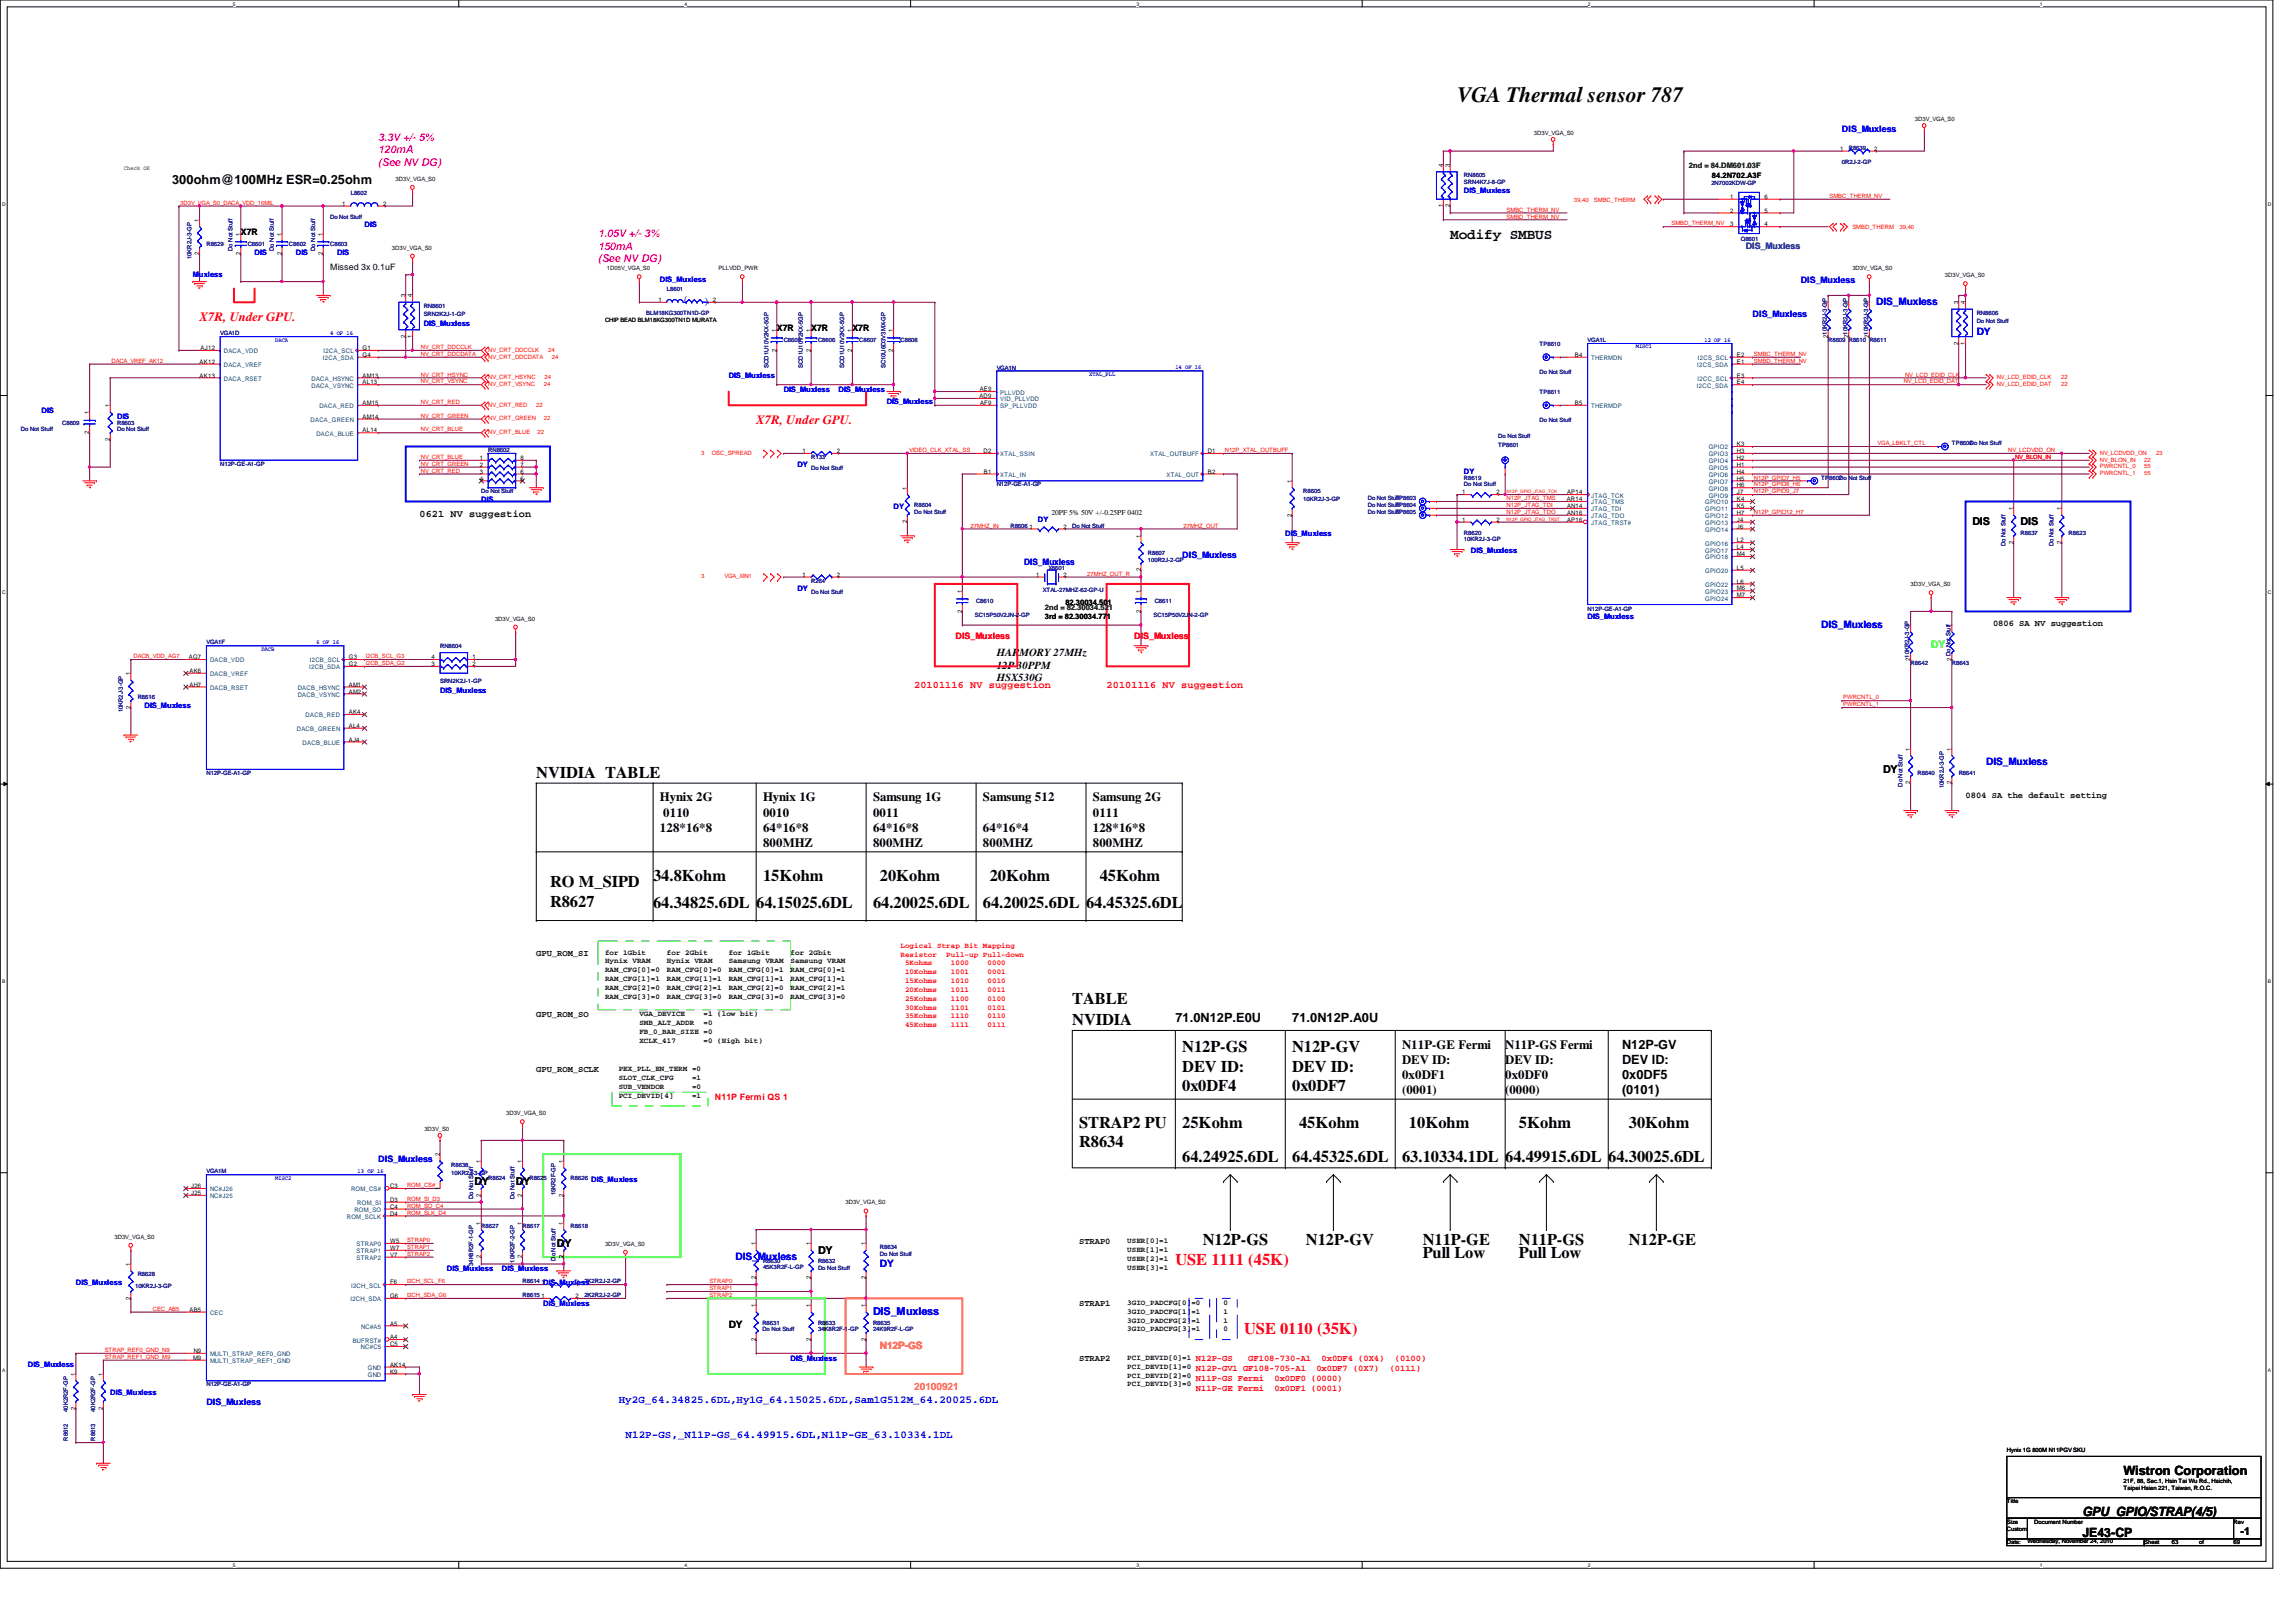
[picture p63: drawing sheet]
<svg xmlns="http://www.w3.org/2000/svg" width="297mm" height="210mm" viewBox="0 0 297 210" stroke-linecap="round" stroke-linejoin="round" font-family="sans-serif">
<defs><g id="words">
<text font-size="2.8" x="188.5" y="13.3">VGA Thermal sensor 787</text>
<g font-size="2.1">
<text x="69.4" y="100.6">NVIDIA TABLE</text>
<text x="84.5" y="114">34.8Kohm</text>
<text x="98.7" y="114">15Kohm</text>
<text x="113.8" y="114">20Kohm</text>
<text x="128.1" y="114">20Kohm</text>
<text x="142.3" y="114">45Kohm</text>
<text x="71.2" y="114.9">RO M_SIPD</text>
<text x="71.2" y="117.3">R8627</text>
<text x="84.5" y="117.5">64.34825.6DL 64.15025.6DL</text>
<text x="112.9" y="117.5">64.20025.6DL</text>
<text x="127.2" y="117.5">64.20025.6DL</text>
<text x="140.5" y="117.5">64.45325.6DL</text>
<text x="138.7" y="130">TABLE</text>
<text x="138.7" y="132.6">NVIDIA</text>
<text x="152.9" y="136.2">N12P-GS</text>
<text x="167.2" y="136.2">N12P-GV</text>
<text x="152.9" y="138.7">DEV ID:</text>
<text x="152.9" y="141.2">0x0DF4</text>
<text x="167.2" y="138.7">DEV ID:</text>
<text x="167.2" y="141.2">0x0DF7</text>
<text x="139.6" y="146">STRAP2 PU</text>
<text x="139.6" y="148.5">R8634</text>
<text x="152.9" y="146">25Kohm</text>
<text x="168.1" y="146">45Kohm</text>
<text x="182.3" y="146">10Kohm</text>
<text x="196.5" y="146">5Kohm</text>
<text x="210.7" y="146">30Kohm</text>
<text x="152.9" y="150.4">64.24925.6DL</text>
<text x="167.2" y="150.4">64.45325.6DL</text>
<text x="181.4" y="150.4">63.10334.1DL</text>
<text x="194.7" y="150.4">64.49915.6DL</text>
<text x="208.1" y="150.4">64.30025.6DL</text>
<text x="155.6" y="161.1">N12P-GS</text>
<text x="168.9" y="161.1">N12P-GV</text>
<text x="184.1" y="161.1">N11P-GE</text>
<text x="196.5" y="161.1">N11P-GS</text>
<text x="210.7" y="161.1">N12P-GE</text>
<text x="184.1" y="162.9">Pull Low</text>
<text x="196.5" y="162.9">Pull Low</text>
</g>
<g font-size="2.1" fill="#f00">
<text x="152.1" y="163.7">USE 1111 (45K)</text>
<text x="160.9" y="172.6">USE 0110 (35K)</text>
</g>
<text font-size="1.9" x="187.6" y="30.9">Modify SMBUS</text>
<g font-size="1.7">
<text x="22.3" y="23.7">300ohm@100MHz ESR=0.25ohm</text>
<text x="85.4" y="103.7">Hynix 2G</text>
<text x="85.4" y="107.6">128*16*8</text>
<text x="85.8" y="105.7">0110</text>
<text x="98.7" y="103.7">Hynix 1G</text>
<text x="98.7" y="105.7">0010</text>
<text x="98.7" y="107.6">64*16*8</text>
<text x="112.9" y="103.7">Samsung 1G</text>
<text x="112.9" y="105.7">0011</text>
<text x="112.9" y="107.6">64*16*8</text>
<text x="127.2" y="103.7">Samsung 512</text>
<text x="127.2" y="107.6">64*16*4</text>
<text x="141.4" y="103.7">Samsung 2G</text>
<text x="141.4" y="105.7">0111</text>
<text x="141.4" y="107.6">128*16*8</text>
<text x="98.7" y="109.6">800MHZ</text>
<text x="112.9" y="109.6">800MHZ</text>
<text x="127.2" y="109.6">800MHZ</text>
<text x="141.4" y="109.6">800MHZ</text>
<text x="152.1" y="132.2">71.0N12P.E0U</text>
<text x="167.2" y="132.2">71.0N12P.A0U</text>
<text x="181.4" y="135.7">N11P-GE Fermi</text>
<text x="181.4" y="137.7">DEV ID:</text>
<text x="194.7" y="135.7">N11P-GS Fermi</text>
<text x="194.7" y="137.7">DEV ID:</text>
<text x="209.8" y="135.8">N12P-GV</text>
<text x="209.8" y="137.7">DEV ID:</text>
<text x="181.4" y="139.6">0x0DF1</text>
<text x="181.4" y="141.6">(0001)</text>
<text x="194.7" y="139.6">0x0DF0</text>
<text x="194.7" y="141.6">(0000)</text>
<text x="209.8" y="139.7">0x0DF5</text>
<text x="209.8" y="141.6">(0101)</text>
<text x="274.7" y="190.9">Wistron Corporation</text>
<text x="269.4" y="196.2">GPU_GPIO/STRAP(4/5)</text>
<text x="269.4" y="198.9">JE43-CP</text>
</g>
<g font-size="1.7" fill="#f00">
<text x="25.8" y="41.5">X7R, Under GPU.</text>
<text x="97.8" y="54.9">X7R, Under GPU.</text>
</g>
<g font-size="1.4" fill="#f0f">
<text x="48.9" y="18.2">3.3V +/- 5%</text>
<text x="48.9" y="19.9">120mA</text>
<text x="48.9" y="21.5">(See NV DG)</text>
<text x="77.4" y="30.6">1.05V +/- 3%</text>
<text x="77.4" y="32.3">150mA</text>
<text x="77.4" y="34">(See NV DG)</text>
</g>
<g font-size="1.4">
<text x="255.2" y="68">DIS</text>
<text x="261.4" y="68">DIS</text>
<text x="128.9" y="84.9">HARMORY 27MHz</text>
<text x="128.9" y="86.5">12P 30PPM</text>
<text x="128.9" y="88.2">HSX530G</text>
<text x="243.6" y="100">DY</text>
<text x="61.4" y="153.3">DY</text>
<text x="66.7" y="153.3">DY</text>
<text x="72" y="161.3">DY</text>
<text x="105.8" y="162.2">DY</text>
<text x="289.9" y="198.7">-1</text>
</g>
<g font-size="1.4" fill="#00f">
<text x="112.9" y="170.2">DIS_Muxless</text>
<text x="80" y="181.6">Hy2G_64.34825.6DL,Hy1G_64.15025.6DL,Sam1G512M_64.20025.6DL</text>
<text x="80.9" y="186.1">N12P-GS,_N11P-GS_64.49915.6DL,N11P-GE_63.10334.1DL</text>
</g>
<g font-size="1.3" fill="#00f">
<text x="242.7" y="39.5">DIS_Muxless</text>
<text x="255.7" y="43.3">DY</text>
<text x="235.6" y="81.2">DIS_Muxless</text>
<text x="257" y="99">DIS_Muxless</text>
<text x="95.2" y="163">DIS_Muxless</text>
<text x="113.8" y="163.9">DY</text>
</g>
<g font-size="1.3">
<text x="54.3" y="66.8">0621 NV suggestion</text>
<text x="94.3" y="171.9">DY</text>
</g>
<text font-size="1.3" fill="#0f0" x="249.8" y="83.9">DY</text>
<g font-size="1.3" fill="#f00">
<text x="118.3" y="89.1">20101116 NV suggestion</text>
<text x="143.2" y="89.1">20101116 NV suggestion</text>
</g>
<g font-size="1.3" fill="#ff8000">
<text x="113.8" y="174.6">N12P-GS</text>
<text x="118.3" y="179.9">20100921</text>
</g>
<g font-size="1.1" fill="#00f">
<text x="238.3" y="17.1">DIS_Muxless</text>
<text x="88.5" y="39">(</text>
<text x="91.6" y="38.9" transform="rotate(180 91.6 38.9)">(</text>
<text x="226.7" y="41.1">DIS_Muxless</text>
<text x="233" y="36.6">DIS_Muxless</text>
<text x="132.5" y="73.1">DIS_Muxless</text>
<text x="152.9" y="72.2">DIS_Muxless</text>
<text x="48.9" y="150.4">DIS_Muxless</text>
<text x="26.7" y="181.9">DIS_Muxless</text>
</g>
<g font-size="1.1">
<text x="31.2" y="30.4">X7R</text>
<text x="42.7" y="34.9">Missed 3x 0.1uF</text>
<text x="100.5" y="42.8">X7R</text>
<text x="104.9" y="42.8">X7R</text>
<text x="110.3" y="42.8">X7R</text>
<text x="257.8" y="81">0806 SA NV suggestion</text>
<text x="254.3" y="103.2">0804 SA the default setting</text>
<text x="69.4" y="123.7">GPU_ROM_SI</text>
<text x="69.4" y="131.7">GPU_ROM_SO</text>
<text x="69.4" y="138.8">GPU_ROM_SCLK</text>
<text x="139.6" y="161">STRAP0</text>
<text x="139.6" y="169">STRAP1</text>
<text x="139.6" y="176.1">STRAP2</text>
</g>
<text font-size="1.1" fill="#004080" x="225.8" y="32.2">DIS_Muxless</text>
<g font-size="1.1" fill="#f00">
<text x="123.6" y="82.7">DIS_Muxless</text>
<text x="146.7" y="82.7">DIS_Muxless</text>
<text x="92.5" y="142.4">N11P Fermi QS 1</text>
<text x="154.7" y="176.1">N12P-GS</text>
<text x="154.7" y="177.4">N12P-GV1 GF108-705-A1</text>
<text x="154.7" y="178.7">N11P-GS Fermi</text>
<text x="161.5" y="176.1">GF108-730-A1</text>
<text x="164.9" y="178.7">0x0DF0 (0000)</text>
<text x="170.3" y="177.4">0x0DF7 (0X7)</text>
<text x="171" y="176.1">0x0DF4 (0X4)</text>
<text x="179.8" y="177.4">(0111)</text>
<text x="180.5" y="176.1">(0100)</text>
<text x="154.7" y="180">N11P-GE Fermi</text>
<text x="164.9" y="180">0x0DF1 (0001)</text>
</g>
<g font-size="1" fill="#008000">
<text x="218.5" y="21.7">2nd = 84.DM601.03F</text>
<text x="135.2" y="78.9">2nd = 82.30034.521</text>
</g>
<g font-size="1">
<text x="221.5" y="23">84.2N702.A3F</text>
<text x="136.1" y="66.6">20PF 5% 50V +/-0.25PF 0402</text>
<text x="135.2" y="80.1">3rd = 82.30034.771</text>
<text x="137.8" y="78.3">82.30034.501</text>
<text x="78.3" y="123.5">for 1Gbit</text>
<text x="78.3" y="124.7">Hynix VRAM</text>
<text x="78.3" y="125.8">RAM_CFG[0]=0</text>
<text x="86.3" y="123.5">for 2Gbit</text>
<text x="86.3" y="124.7">Hynix VRAM</text>
<text x="86.3" y="125.8">RAM_CFG[0]=0</text>
<text x="94.3" y="123.5">for 1Gbit</text>
<text x="94.3" y="124.7">Samsung VRAM</text>
<text x="94.3" y="125.8">RAM_CFG[0]=1</text>
<text x="102.3" y="123.5">for 2Gbit</text>
<text x="102.3" y="124.7">Samsung VRAM</text>
<text x="102.3" y="125.8">RAM_CFG[0]=1</text>
<text x="78.3" y="127">RAM_CFG[1]=1</text>
<text x="78.3" y="128.1">RAM_CFG[2]=0</text>
<text x="78.3" y="129.2">RAM_CFG[3]=0</text>
<text x="82.7" y="131.5">VGA_DEVICE</text>
<text x="86.3" y="127">RAM_CFG[1]=1</text>
<text x="86.3" y="128.1">RAM_CFG[2]=1</text>
<text x="86.3" y="129.2">RAM_CFG[3]=0</text>
<text x="91" y="131.5">=1 (low bit)</text>
<text x="94.3" y="127">RAM_CFG[1]=1</text>
<text x="94.3" y="128.1">RAM_CFG[2]=0</text>
<text x="94.3" y="129.2">RAM_CFG[3]=0</text>
<text x="102.3" y="127">RAM_CFG[1]=1</text>
<text x="102.3" y="128.1">RAM_CFG[2]=1</text>
<text x="102.3" y="129.2">RAM_CFG[3]=0</text>
<text x="82.7" y="132.7">SMB_ALT_ADDR</text>
<text x="82.7" y="133.8">FB_0_BAR_SIZE =0</text>
<text x="82.7" y="135">XCLK_417</text>
<text x="91" y="132.7">=0</text>
<text x="91" y="135">=0 (High bit)</text>
<text x="80" y="138.6">PEX_PLL_EN_TERM =0</text>
<text x="80" y="139.8">SLOT_CLK_CFG</text>
<text x="80" y="140.9">SUB_VENDOR</text>
<text x="80" y="142.1">PCI_DEVID[4]</text>
<text x="89.5" y="139.8">=1</text>
<text x="89.5" y="140.9">=0</text>
<text x="89.5" y="142.1">=1</text>
<text x="145.8" y="160.9">USER[0]=1</text>
<text x="145.8" y="162">USER[1]=1</text>
<text x="145.8" y="163.2">USER[2]=1</text>
<text x="145.8" y="164.3">USER[3]=1</text>
<text x="145.8" y="168.9">3GIO_PADCFG[0]=0</text>
<text x="145.8" y="170">3GIO_PADCFG[1]=1</text>
<text x="145.8" y="171.2">3GIO_PADCFG[2]=1</text>
<text x="145.8" y="172.3">3GIO_PADCFG[3]=1</text>
<text x="158.3" y="168.9">0</text>
<text x="158.3" y="170">1</text>
<text x="158.3" y="171.2">1</text>
<text x="158.3" y="172.3">0</text>
<text x="145.8" y="176">PCI_DEVID[0]=1</text>
<text x="145.8" y="177.1">PCI_DEVID[1]=0</text>
<text x="145.8" y="178.3">PCI_DEVID[2]=0</text>
<text x="145.8" y="179.4">PCI_DEVID[3]=0</text>
</g>
<g font-size="1" fill="#00f">
<text x="47.2" y="29.4">DIS</text>
<text x="189.4" y="24.9">DIS_Muxless</text>
<text x="24.9" y="35.9">Muxless</text>
<text x="32.9" y="32.9">DIS</text>
<text x="38.3" y="32.9">DIS</text>
<text x="43.6" y="32.9">DIS</text>
<text x="85.4" y="36.5">DIS_Muxless</text>
<text x="54.8" y="42.2">DIS_Muxless</text>
<text x="5.4" y="53.4">DIS</text>
<text x="94.3" y="48.9">DIS_Muxless</text>
<text x="101.4" y="50.7">DIS_Muxless</text>
<text x="108.5" y="50.7">DIS_Muxless</text>
<text x="114.7" y="52.3">DIS_Muxless</text>
<text x="15.2" y="54.3">DIS</text>
<text x="62.3" y="64.9">DIS</text>
<text x="103.2" y="60.5">DY</text>
<text x="115.6" y="65.8">DY</text>
<text x="189.4" y="61.4">DY</text>
<text x="134.3" y="67.6">DY</text>
<text x="166.3" y="69.4">DIS_Muxless</text>
<text x="190.3" y="71.5">DIS_Muxless</text>
<text x="103.2" y="76.5">DY</text>
<text x="205.4" y="80.1">DIS_Muxless</text>
<text x="56.9" y="89.7">DIS_Muxless</text>
<text x="18.7" y="91.6">DIS_Muxless</text>
<text x="76.5" y="153">DIS_Muxless</text>
<text x="9.8" y="166.3">DIS_Muxless</text>
<text x="57.8" y="164.5">DIS_Muxless</text>
<text x="64.9" y="164.5">DIS_Muxless</text>
<text x="70.3" y="166.3">DIS_Muxless</text>
<text x="70.3" y="169">DIS_Muxless</text>
<text x="3.6" y="177">DIS_Muxless</text>
<text x="102.3" y="176.1">DIS_Muxless</text>
<text x="14.3" y="180.5">DIS_Muxless</text>
</g>
<g font-size="1" fill="#f00">
<text x="116.5" y="122.6">Logical Strap Bit Mapping</text>
<text x="116.5" y="123.8">Resistor</text>
<text x="117.1" y="124.9">5Kohms</text>
<text x="122.4" y="123.8">Pull-up Pull-down</text>
<text x="123" y="124.9">1000</text>
<text x="127.8" y="124.9">0000</text>
<text x="117.1" y="126.1">10Kohms</text>
<text x="117.1" y="127.2">15Kohms</text>
<text x="117.1" y="128.4">20Kohms</text>
<text x="117.1" y="129.5">25Kohms</text>
<text x="117.1" y="130.6">30Kohms</text>
<text x="117.1" y="131.8">35Kohms</text>
<text x="123" y="126.1">1001</text>
<text x="123" y="127.2">1010</text>
<text x="123" y="128.4">1011</text>
<text x="123" y="129.5">1100</text>
<text x="123" y="130.6">1101</text>
<text x="123" y="131.8">1110</text>
<text x="127.8" y="126.1">0001</text>
<text x="127.8" y="127.2">0010</text>
<text x="127.8" y="128.4">0011</text>
<text x="127.8" y="129.5">0100</text>
<text x="127.8" y="130.6">0101</text>
<text x="127.8" y="131.8">0110</text>
<text x="117.1" y="132.9">45Kohms</text>
<text x="123" y="132.9">1111</text>
<text x="127.8" y="132.9">0111</text>
</g>
<g font-size=".8">
<text x="198.5" y="17.4">3D3V_VGA_S0</text>
<text x="247.7" y="15.7">3D3V_VGA_S0</text>
<text x="16" y="22">Check OK</text>
<text x="51.2" y="23.4">3D3V_VGA_S0</text>
<text x="186.7" y="21.6" transform="rotate(-90 186.7 21.6)">4</text>
<text x="187.6" y="21.6" transform="rotate(-90 187.6 21.6)">3</text>
<text x="238.1" y="19.5">1</text>
<text x="242.5" y="19.5">2</text>
<text x="25.8" y="28.7" transform="rotate(-90 25.8 28.7)">1</text>
<text x="44.3" y="26.6">1</text>
<text x="49.6" y="26.6">2</text>
<text x="186.7" y="26.8" transform="rotate(-90 186.7 26.8)">1</text>
<text x="187.6" y="26.8" transform="rotate(-90 187.6 26.8)">2</text>
<text x="223.9" y="25.7">1</text>
<text x="223.9" y="27.5">2</text>
<text x="223.9" y="29.3">3</text>
<text x="228.3" y="29.3">4</text>
<text x="228.3" y="27.5">5</text>
<text x="228.3" y="25.7">6</text>
<text x="25.8" y="33.1" transform="rotate(-90 25.8 33.1)">2</text>
<text x="31.1" y="33.1" transform="rotate(-90 31.1 33.1)">2</text>
<text x="31.1" y="30.5" transform="rotate(-90 31.1 30.5)">1</text>
<text x="36.4" y="33.1" transform="rotate(-90 36.4 33.1)">2</text>
<text x="36.4" y="30.5" transform="rotate(-90 36.4 30.5)">1</text>
<text x="41.8" y="33.1" transform="rotate(-90 41.8 33.1)">2</text>
<text x="41.8" y="30.5" transform="rotate(-90 41.8 30.5)">1</text>
<text x="50.7" y="32.3">3D3V_VGA_S0</text>
<text x="78.5" y="35">1D05V_VGA_S0</text>
<text x="93" y="35">PLLVDD_PWR</text>
<text x="239.6" y="35">3D3V_VGA_S0</text>
<text x="251.6" y="35.9">3D3V_VGA_S0</text>
<text x="52.4" y="38.5" transform="rotate(-90 52.4 38.5)">3</text>
<text x="53.3" y="38.5" transform="rotate(-90 53.3 38.5)">4</text>
<text x="78.3" y="41.6">CHIP BEAD BLM18KG300TN1D MURATA</text>
<text x="85.2" y="39.1">1</text>
<text x="92.2" y="39.1">2</text>
<text x="236.5" y="39.4" transform="rotate(-90 236.5 39.4)">1</text>
<text x="239.1" y="39.4" transform="rotate(-90 239.1 39.4)">1</text>
<text x="241.8" y="39.4" transform="rotate(-90 241.8 39.4)">1</text>
<text x="253.4" y="39.4" transform="rotate(-90 253.4 39.4)">3</text>
<text x="254.3" y="39.4" transform="rotate(-90 254.3 39.4)">4</text>
<text x="25.8" y="47.1">AK12</text>
<text x="25.9" y="45.3">AJ12</text>
<text x="46.9" y="46.2">G4</text>
<text x="46.9" y="45.3">G1</text>
<text x="52.4" y="43.7" transform="rotate(-90 52.4 43.7)">2</text>
<text x="53.3" y="43.7" transform="rotate(-90 53.3 43.7)">1</text>
<text x="100.5" y="45.5" transform="rotate(-90 100.5 45.5)">2</text>
<text x="100.5" y="42.9" transform="rotate(-90 100.5 42.9)">1</text>
<text x="104.9" y="45.5" transform="rotate(-90 104.9 45.5)">2</text>
<text x="104.9" y="42.9" transform="rotate(-90 104.9 42.9)">1</text>
<text x="110.2" y="45.5" transform="rotate(-90 110.2 45.5)">2</text>
<text x="110.2" y="42.9" transform="rotate(-90 110.2 42.9)">1</text>
<text x="115.6" y="45.5" transform="rotate(-90 115.6 45.5)">2</text>
<text x="115.6" y="42.9" transform="rotate(-90 115.6 42.9)">1</text>
<text x="203.7" y="46.2">B4</text>
<text x="224.7" y="47.1">E1</text>
<text x="224.7" y="46.2">E2</text>
<text x="236.5" y="43.7" transform="rotate(-90 236.5 43.7)">210KR2J-3-GP</text>
<text x="239.1" y="43.7" transform="rotate(-90 239.1 43.7)">210KR2J-3-GP</text>
<text x="241.8" y="43.7" transform="rotate(-90 241.8 43.7)">210KR2J-3-GP</text>
<text x="253.4" y="44.6" transform="rotate(-90 253.4 44.6)">2</text>
<text x="254.3" y="44.6" transform="rotate(-90 254.3 44.6)">1</text>
<text x="11.6" y="53.6" transform="rotate(-90 11.6 53.6)">1</text>
<text x="14.2" y="52.7" transform="rotate(-90 14.2 52.7)">1</text>
<text x="25.8" y="48.9">AK13</text>
<text x="46.9" y="52.4">AM15</text>
<text x="46.9" y="49.7">AL13</text>
<text x="46.9" y="48.9">AM13</text>
<text x="126.7" y="51.5">AD9</text>
<text x="126.7" y="50.6">AE9</text>
<text x="126.8" y="52.4">AF9</text>
<text x="203.7" y="52.4">B5</text>
<text x="224.7" y="49.7">E4</text>
<text x="224.7" y="48.9">E3</text>
<text x="11.6" y="56.2" transform="rotate(-90 11.6 56.2)">2</text>
<text x="14.2" y="57.1" transform="rotate(-90 14.2 57.1)">2</text>
<text x="46.9" y="56">AL14</text>
<text x="46.9" y="54.2">AM14</text>
<text x="62.1" y="59.5">1</text>
<text x="67.3" y="59.5">8</text>
<text x="103.8" y="58.6">1</text>
<text x="108.2" y="58.6">2</text>
<text x="127.3" y="58.6">D2</text>
<text x="156.2" y="58.6">D1</text>
<text x="224.7" y="59.5">H2</text>
<text x="224.7" y="58.6">H3</text>
<text x="224.7" y="57.7">K3</text>
<text x="62.1" y="60.4">2</text>
<text x="62.1" y="61.3">3</text>
<text x="62.1" y="62.2">4</text>
<text x="67.3" y="62.2">5</text>
<text x="67.3" y="61.3">6</text>
<text x="67.3" y="60.4">7</text>
<text x="117.3" y="63.4" transform="rotate(-90 117.3 63.4)">1</text>
<text x="127.3" y="61.3">B1</text>
<text x="156.2" y="61.3">B2</text>
<text x="167.1" y="62.5" transform="rotate(-90 167.1 62.5)">1</text>
<text x="189.2" y="64">1</text>
<text x="193.6" y="64">2</text>
<text x="202.7" y="64.9">AR14</text>
<text x="202.7" y="65.7">AN14</text>
<text x="202.7" y="64">AP14</text>
<text x="224.7" y="65.7">K5</text>
<text x="224.7" y="64.9">K4</text>
<text x="224.7" y="64">J7</text>
<text x="224.7" y="63.1">H6</text>
<text x="224.7" y="62.2">H5</text>
<text x="224.7" y="61.3">H4</text>
<text x="224.7" y="60.4">H1</text>
<text x="117.3" y="67.7" transform="rotate(-90 117.3 67.7)">2</text>
<text x="133.2" y="68.4">1</text>
<text x="137.6" y="68.4">2</text>
<text x="147.6" y="69.6" transform="rotate(-90 147.6 69.6)">1</text>
<text x="167.1" y="66.8" transform="rotate(-90 167.1 66.8)">2</text>
<text x="189.2" y="67.5">1</text>
<text x="193.6" y="67.5">2</text>
<text x="202.7" y="67.5">AP16</text>
<text x="202.7" y="66.6">AN16</text>
<text x="224.7" y="72">M4</text>
<text x="224.7" y="71.1">L4</text>
<text x="224.7" y="70.2">L2</text>
<text x="224.7" y="68.4">J6</text>
<text x="224.7" y="67.5">J4</text>
<text x="224.7" y="66.6">H7</text>
<text x="260.5" y="70.4" transform="rotate(-90 260.5 70.4)">2</text>
<text x="260.5" y="66" transform="rotate(-90 260.5 66)">1</text>
<text x="266.7" y="70.4" transform="rotate(-90 266.7 70.4)">2</text>
<text x="266.7" y="66" transform="rotate(-90 266.7 66)">1</text>
<text x="103.8" y="74.6">1</text>
<text x="108.2" y="74.6">2</text>
<text x="124.5" y="76.7" transform="rotate(-90 124.5 76.7)">1</text>
<text x="134.1" y="74.6">1</text>
<text x="137.6" y="74.6">2</text>
<text x="147.6" y="76.7" transform="rotate(-90 147.6 76.7)">1</text>
<text x="147.6" y="74" transform="rotate(-90 147.6 74)">2</text>
<text x="224.7" y="76.4">M6</text>
<text x="224.7" y="75.5">L6</text>
<text x="224.7" y="73.7">L5</text>
<text x="224.7" y="77.3">M7</text>
<text x="247.2" y="75.9">3D3V_VGA_S0</text>
<text x="64" y="80.3">3D3V_VGA_S0</text>
<text x="124.5" y="79.3" transform="rotate(-90 124.5 79.3)">2</text>
<text x="147.6" y="79.3" transform="rotate(-90 147.6 79.3)">2</text>
<text x="247.1" y="81.2" transform="rotate(-90 247.1 81.2)">1</text>
<text x="252.5" y="81.2" transform="rotate(-90 252.5 81.2)">1</text>
<text x="16.9" y="87.4" transform="rotate(-90 16.9 87.4)">1</text>
<text x="24.4" y="85.3">AG7</text>
<text x="24.5" y="88.9">AH7</text>
<text x="24.5" y="87.1">AK6</text>
<text x="45.1" y="89.7">AM2</text>
<text x="45.1" y="88.9">AM1</text>
<text x="45.1" y="86.2">G2</text>
<text x="45.1" y="85.3">G3</text>
<text x="55.8" y="86.2">3</text>
<text x="55.8" y="85.3">4</text>
<text x="61.1" y="85.3">1</text>
<text x="61.1" y="86.2">2</text>
<text x="247.1" y="85.5" transform="rotate(-90 247.1 85.5)">210KR2J-3-GP</text>
<text x="252.5" y="85.5" transform="rotate(-90 252.5 85.5)">2 Do Not Stuff</text>
<text x="16.9" y="91.7" transform="rotate(-90 16.9 91.7)">2</text>
<text x="45.1" y="96">AJ4</text>
<text x="45.1" y="94.2">AL4</text>
<text x="45.1" y="92.4">AK4</text>
<text x="247.1" y="101.5" transform="rotate(-90 247.1 101.5)">2</text>
<text x="247.1" y="97.2" transform="rotate(-90 247.1 97.2)">1</text>
<text x="252.5" y="101.5" transform="rotate(-90 252.5 101.5)">2</text>
<text x="252.5" y="97.2" transform="rotate(-90 252.5 97.2)">1</text>
<text x="54.9" y="146.3">3D3V_S0</text>
<text x="56.9" y="149.6" transform="rotate(-90 56.9 149.6)">2</text>
<text x="65.5" y="144.3">3D3V_VGA_S0</text>
<text x="24.7" y="154.6">J25</text>
<text x="24.7" y="153.8">J26</text>
<text x="50.5" y="155.5">D3</text>
<text x="50.5" y="153.8">C3</text>
<text x="56.9" y="154" transform="rotate(-90 56.9 154)">1</text>
<text x="62.2" y="154.9" transform="rotate(-90 62.2 154.9)">2</text>
<text x="62.2" y="150.5" transform="rotate(-90 62.2 150.5)">1</text>
<text x="67.6" y="154.9" transform="rotate(-90 67.6 154.9)">2</text>
<text x="67.6" y="150.5" transform="rotate(-90 67.6 150.5)">1</text>
<text x="72.9" y="154.9" transform="rotate(-90 72.9 154.9)">2</text>
<text x="72.9" y="150.5" transform="rotate(-90 72.9 150.5)">1</text>
<text x="109.4" y="155.9">3D3V_VGA_S0</text>
<text x="14.8" y="160.3">3D3V_VGA_S0</text>
<text x="50.5" y="157.3">D4</text>
<text x="50.5" y="156.4">C4</text>
<text x="50.5" y="160.9">W5</text>
<text x="50.5" y="161.8">W7</text>
<text x="62.2" y="158.5" transform="rotate(-90 62.2 158.5)">1</text>
<text x="67.6" y="158.5" transform="rotate(-90 67.6 158.5)">1</text>
<text x="72.9" y="158.5" transform="rotate(-90 72.9 158.5)">1</text>
<text x="78.3" y="161.2">3D3V_VGA_S0</text>
<text x="97.8" y="161.2" transform="rotate(-90 97.8 161.2)">1</text>
<text x="104.9" y="161.2" transform="rotate(-90 104.9 161.2)">1</text>
<text x="112" y="161.2" transform="rotate(-90 112 161.2)">1</text>
<text x="16.9" y="163.8" transform="rotate(-90 16.9 163.8)">1</text>
<text x="50.5" y="168">G6</text>
<text x="50.5" y="166.2">F6</text>
<text x="50.5" y="162.6">V7</text>
<text x="62.2" y="162.9" transform="rotate(-90 62.2 162.9)">2</text>
<text x="67.6" y="162.9" transform="rotate(-90 67.6 162.9)">2</text>
<text x="70.1" y="168">1</text>
<text x="70.1" y="166.2">1</text>
<text x="72.9" y="162.9" transform="rotate(-90 72.9 162.9)">2</text>
<text x="74.5" y="168">2</text>
<text x="74.5" y="166.2">2</text>
<text x="97.8" y="165.5" transform="rotate(-90 97.8 165.5)">2</text>
<text x="104.9" y="165.5" transform="rotate(-90 104.9 165.5)">2</text>
<text x="112" y="165.5" transform="rotate(-90 112 165.5)">2</text>
<text x="16.9" y="168.2" transform="rotate(-90 16.9 168.2)">2</text>
<text x="24.5" y="169.8">AB5</text>
<text x="50.5" y="173.3">A4</text>
<text x="50.5" y="171.5">A5</text>
<text x="97.8" y="173.5" transform="rotate(-90 97.8 173.5)">2</text>
<text x="97.8" y="169.2" transform="rotate(-90 97.8 169.2)">1</text>
<text x="104.9" y="173.5" transform="rotate(-90 104.9 173.5)">2</text>
<text x="104.9" y="169.2" transform="rotate(-90 104.9 169.2)">1</text>
<text x="112" y="173.5" transform="rotate(-90 112 173.5)">2</text>
<text x="112" y="169.2" transform="rotate(-90 112 169.2)">1</text>
<text x="9.8" y="178.1" transform="rotate(-90 9.8 178.1)">1</text>
<text x="13.3" y="178.1" transform="rotate(-90 13.3 178.1)">1</text>
<text x="25" y="176">M9</text>
<text x="25.1" y="175.1">N9</text>
<text x="50.5" y="177.8">K9</text>
<text x="50.5" y="176.9">AK14</text>
<text x="50.5" y="174.2">C5</text>
<text x="9.8" y="182.4" transform="rotate(-90 9.8 182.4)">2</text>
<text x="13.3" y="182.4" transform="rotate(-90 13.3 182.4)">2</text>
<text x="259.6" y="187.9">Hynix 1G 800M N11PGV SKU</text>
<text x="274.7" y="191.9">21F, 88, Sec.1, Hsin Tai Wu Rd., Hsichih,</text>
<text x="259.6" y="194.5">Title</text>
<text x="259.6" y="197.2">Size</text>
<text x="263.2" y="197.2">Document Number</text>
<text x="274.7" y="192.8">Taipei Hsien 221, Taiwan, R.O.C.</text>
<text x="289" y="197.2">Rev</text>
<text x="259.6" y="199.9">Date:</text>
<text x="259.6" y="198.1">Custom</text>
<text x="262.3" y="199.7">Wednesday, November 24, 2010</text>
<text x="277.4" y="199.9">Sheet</text>
<text x="281" y="199.9">63</text>
<text x="284.5" y="199.9">of</text>
<text x="289" y="199.9">69</text>
</g>
<g font-size=".8" fill="#000080">
<text x="189.4" y="22.9">RN8605</text>
<text x="189.4" y="23.8">SRN4K7J-8-GP</text>
<text x="238.3" y="21.2">0R2J-2-GP</text>
<text x="239.2" y="19.4">R8639</text>
<text x="42.7" y="28.3">Do Not Stuff</text>
<text x="45.4" y="25.2">L8602</text>
<text x="221.4" y="24">2N7002KDW-GP</text>
<text x="24.8" y="33.5" transform="rotate(-90 24.8 33.5)">10KR2J-3-GP</text>
<text x="26.7" y="31.8">R8629</text>
<text x="30.1" y="32.5" transform="rotate(-90 30.1 32.5)">Do Not Stuff</text>
<text x="32" y="31.8">C8601</text>
<text x="35.4" y="32.5" transform="rotate(-90 35.4 32.5)">Do Not Stuff</text>
<text x="37.4" y="31.8">C8602</text>
<text x="40.8" y="32.5" transform="rotate(-90 40.8 32.5)">Do Not Stuff</text>
<text x="42.7" y="31.8">C8603</text>
<text x="225.2" y="31.2">Q8601</text>
<text x="54.8" y="39.8">RN8601</text>
<text x="54.8" y="40.9">SRN2K2J-1-GP</text>
<text x="83.6" y="40.7">BLM18KG300TN1D-GP</text>
<text x="86.3" y="37.6">L8601</text>
<text x="255.7" y="40.7">RN8606</text>
<text x="255.7" y="41.8">Do Not Stuff</text>
<text x="28.5" y="43.4">VGA1D</text>
<text x="99.4" y="47.6" transform="rotate(-90 99.4 47.6)">SCD1U10V2KX-5GP</text>
<text x="101.4" y="44.3">C8605</text>
<text x="103.9" y="47.6" transform="rotate(-90 103.9 47.6)">SCD1U10V2KX-5GP</text>
<text x="105.8" y="44.3">C8606</text>
<text x="109.2" y="47.6" transform="rotate(-90 109.2 47.6)">SCD1U10V2KX-5GP</text>
<text x="111.2" y="44.3">C8607</text>
<text x="114.6" y="47.7" transform="rotate(-90 114.6 47.7)">SC10U6D3V3MX-GP</text>
<text x="116.5" y="44.3">C8608</text>
<text x="128.9" y="47.8">VGA1N</text>
<text x="199.2" y="44.7">TP8610</text>
<text x="205.4" y="44.3">VGA1L</text>
<text x="236.5" y="44.3">R8609</text>
<text x="239.2" y="44.3">R8610</text>
<text x="241.8" y="44.3">R8611</text>
<text x="199.2" y="51">TP8611</text>
<text x="199.2" y="48.4">Do Not Stuff</text>
<text x="2.7" y="55.8">Do Not Stuff</text>
<text x="8" y="54.9">C8609</text>
<text x="15.2" y="54.9">R8603</text>
<text x="15.2" y="55.8">Do Not Stuff</text>
<text x="63.2" y="58.5">RN8602</text>
<text x="104.9" y="59.4">R133</text>
<text x="193.8" y="57.8">TP8601</text>
<text x="193.8" y="56.7">Do Not Stuff</text>
<text x="199.2" y="54.6">Do Not Stuff</text>
<text x="252.5" y="57.6">TP8606</text>
<text x="254.8" y="57.6">Do Not Stuff</text>
<text x="28.5" y="60.3">N12P-GE-A1-GP</text>
<text x="62.3" y="63.8">Do Not Stuff</text>
<text x="104.9" y="60.8">Do Not Stuff</text>
<text x="118.3" y="65.6">R8604</text>
<text x="128.9" y="62.9">N12P-GE-A1-GP</text>
<text x="168.6" y="63.8">R8605</text>
<text x="168.6" y="64.9">10KR2J-3-GP</text>
<text x="177" y="65.6">Do Not Stuff</text>
<text x="177" y="64.7">Do Not Stuff</text>
<text x="180.5" y="65.6">TP8604</text>
<text x="180.5" y="64.7">TP8603</text>
<text x="189.4" y="62.1">R8619</text>
<text x="189.4" y="62.9">Do Not Stuff</text>
<text x="235.6" y="62.1">TP8602</text>
<text x="238" y="62.1">Do Not Stuff</text>
<text x="118.3" y="66.5">Do Not Stuff</text>
<text x="130.7" y="68.3">R8606</text>
<text x="138.7" y="68.3">Do Not Stuff</text>
<text x="148.5" y="71.8">R8607</text>
<text x="177" y="66.5">Do Not Stuff</text>
<text x="180.5" y="66.5">TP8605</text>
<text x="189.4" y="69.2">R8620</text>
<text x="189.4" y="70.1">10KR2J-3-GP</text>
<text x="259.5" y="70.7" transform="rotate(-90 259.5 70.7)">Do Not Stuff</text>
<text x="261.4" y="69.2">R8637</text>
<text x="265.7" y="70.7" transform="rotate(-90 265.7 70.7)">Do Not Stuff</text>
<text x="267.6" y="69.2">R8623</text>
<text x="104.9" y="75.4">R264</text>
<text x="104.9" y="76.8">Do Not Stuff</text>
<text x="134.9" y="76.6">XTAL-27MHZ-62-GP-U</text>
<text x="135.6" y="73.7">X8601</text>
<text x="148.5" y="72.7">100R2J-2-GP</text>
<text x="26.7" y="83.4">VGA1F</text>
<text x="56.9" y="83.9">RN8604</text>
<text x="126.1" y="79.8">SC15P50V2JN-2-GP</text>
<text x="126.3" y="78.1">C8610</text>
<text x="149.2" y="79.8">SC15P50V2JN-2-GP</text>
<text x="149.4" y="78.1">C8611</text>
<text x="205.4" y="79.1">N12P-GE-A1-GP</text>
<text x="56.9" y="88.4">SRN2K2J-1-GP</text>
<text x="247.2" y="86.1">R8642</text>
<text x="252.5" y="86.1">R8643</text>
<text x="15.9" y="92.2" transform="rotate(-90 15.9 92.2)">10KR2J-3-GP</text>
<text x="17.8" y="90.5">R8616</text>
<text x="26.7" y="100.3">N12P-GE-A1-GP</text>
<text x="246.1" y="101.8" transform="rotate(-90 246.1 101.8)">Do Not Stuff</text>
<text x="248.1" y="100.3">R8640</text>
<text x="251.5" y="102" transform="rotate(-90 251.5 102)">10KR2J-3-GP</text>
<text x="253.4" y="100.3">R8641</text>
<text x="26.7" y="151.8">VGA1M</text>
<text x="58.4" y="151">R8638</text>
<text x="58.4" y="152">10KR2J-3-GP</text>
<text x="61.2" y="155.2" transform="rotate(-90 61.2 155.2)">Do Not Stuff</text>
<text x="63.2" y="152.7">R8624</text>
<text x="66.5" y="155.2" transform="rotate(-90 66.5 155.2)">Do Not Stuff</text>
<text x="68.5" y="152.7">R8625</text>
<text x="71.9" y="154.7" transform="rotate(-90 71.9 154.7)">15KR2F-GP</text>
<text x="73.8" y="152.7">R8626</text>
<text x="62.3" y="159">R8627</text>
<text x="67.6" y="159">R8617</text>
<text x="73.8" y="159">R8618</text>
<text x="113.8" y="161.6">R8634</text>
<text x="17.5" y="166.6">10KR2J-3-GP</text>
<text x="17.8" y="165.2">R8628</text>
<text x="61.2" y="163.8" transform="rotate(-90 61.2 163.8)">34K8R2F-1-GP</text>
<text x="66.5" y="163.4" transform="rotate(-90 66.5 163.4)">10KR2F-2-GP</text>
<text x="67.6" y="167.9">R8615</text>
<text x="67.6" y="166.1">R8614</text>
<text x="71.9" y="163.2" transform="rotate(-90 71.9 163.2)">Do Not Stuff</text>
<text x="75.6" y="167.9">2K2R2J-2-GP</text>
<text x="75.6" y="166.1">2K2R2J-2-GP</text>
<text x="98.7" y="163.4">R8630</text>
<text x="98.7" y="164.2">45K3R2F-L-GP</text>
<text x="105.8" y="163.4">R8632</text>
<text x="105.8" y="164.3">Do Not Stuff</text>
<text x="113.8" y="162.5">Do Not Stuff</text>
<text x="98.6" y="171.4">R8631</text>
<text x="98.6" y="172.2">Do Not Stuff</text>
<text x="105.8" y="171.4">R8633</text>
<text x="105.8" y="172.3">34K8R2F-1-GP</text>
<text x="112.9" y="171.4">R8635</text>
<text x="112.9" y="172.2">24K9R2F-L-GP</text>
<text x="26.7" y="179.4">N12P-GE-A1-GP</text>
<text x="8.8" y="182.7" transform="rotate(-90 8.8 182.7)">40K2R2F-GP</text>
<text x="12.3" y="182.7" transform="rotate(-90 12.3 182.7)">40K2R2F-GP</text>
<text x="8.8" y="186.4" transform="rotate(-90 8.8 186.4)">R8612</text>
<text x="12.3" y="186.4" transform="rotate(-90 12.3 186.4)">R8613</text>
</g>
<g font-size=".8" fill="#f00">
<text x="23.3" y="26.5">3D3V_VGA_S0_DACA_VDD_16MIL</text>
<text x="194.9" y="27.4">SMBC_THERM_NV</text>
<text x="194.9" y="28.3">SMBD_THERM_NV</text>
<text x="203.6" y="26.1">39,40</text>
<text x="206.2" y="26.1">SMBC_THERM</text>
<text x="216.2" y="29.2">SMBD_THERM_NV</text>
<text x="236.7" y="25.6">SMBC_THERM_NV</text>
<text x="239.6" y="29.6">SMBD_THERM</text>
<text x="245.7" y="29.6">39,40</text>
<text x="14.4" y="46.9">DACA_VREF_AK12</text>
<text x="54.4" y="46.1">NV_CRT_DDCDATA</text>
<text x="54.4" y="45.2">NV_CRT_DDCCLK</text>
<text x="63.2" y="45.5">NV_CRT_DDCCLK</text>
<text x="63.2" y="46.4">NV_CRT_DDCDATA</text>
<text x="70.9" y="45.5">24</text>
<text x="71.4" y="46.4">24</text>
<text x="226.9" y="46.9">SMBD_THERM_NV</text>
<text x="226.9" y="46.1">SMBC_THERM_NV</text>
<text x="54.4" y="48.7">NV_CRT_HSYNC</text>
<text x="54.4" y="49.6">NV_CRT_VSYNC</text>
<text x="54.4" y="52.3">NV_CRT_RED</text>
<text x="63.2" y="49.1">NV_CRT_HSYNC</text>
<text x="63.2" y="50">NV_CRT_VSYNC</text>
<text x="63.2" y="52.6">NV_CRT_RED</text>
<text x="69.4" y="52.6">22</text>
<text x="70.4" y="50">24</text>
<text x="70.4" y="49.1">24</text>
<text x="246.3" y="49.6">NV_LCD_EDID_DAT</text>
<text x="246.5" y="48.7">NV_LCD_EDID_CLK</text>
<text x="258.3" y="49.1">NV_LCD_EDID_CLK</text>
<text x="258.3" y="50">NV_LCD_EDID_DAT</text>
<text x="266.7" y="49.1">22</text>
<text x="266.7" y="50">22</text>
<text x="54.4" y="59.4">NV_CRT_BLUE</text>
<text x="54.4" y="54.1">NV_CRT_GREEN</text>
<text x="54.4" y="55.8">NV_CRT_BLUE</text>
<text x="63.2" y="54.4">NV_CRT_GREEN</text>
<text x="63.2" y="56.2">NV_CRT_BLUE</text>
<text x="69.6" y="56.2">22</text>
<text x="70.4" y="54.4">22</text>
<text x="90.7" y="58.8">3</text>
<text x="92.1" y="58.8">OSC_SPREAD</text>
<text x="117.6" y="58.5">VIDEO_CLK_XTAL_SS</text>
<text x="158.5" y="58.5">N12P_XTAL_OUTBUFF</text>
<text x="242.9" y="57.6">VGA_LBKLT_CTL</text>
<text x="259.8" y="58.5">NV_LCDVDD_ON</text>
<text x="260.7" y="59.4">NV_BLON_IN</text>
<text x="271.6" y="59.7">NV_BLON_IN</text>
<text x="271.6" y="58.8">NV_LCDVDD_ON</text>
<text x="277.4" y="59.7">22</text>
<text x="278.9" y="58.8">23</text>
<text x="54.4" y="60.3">NV_CRT_GREEN</text>
<text x="54.4" y="61.2">NV_CRT_RED</text>
<text x="194.9" y="65.6">N12P_JTAG_TDI</text>
<text x="194.9" y="64.7">N12P_JTAG_TMS</text>
<text x="226.9" y="63.8">N12P_GPIO9_J7</text>
<text x="226.9" y="62.9">N12P_GPIO8_H6</text>
<text x="226.9" y="62.1">N12P_GPIO7_H5</text>
<text x="271.6" y="60.6">PWRCNTL_0</text>
<text x="271.6" y="61.5">PWRCNTL_1</text>
<text x="277.4" y="60.6">55</text>
<text x="277.4" y="61.5">55</text>
<text x="125.6" y="68.3">27MHZ_IN</text>
<text x="153.1" y="68.3">27MHZ_OUT</text>
<text x="194.9" y="66.5">N12P_JTAG_TDO</text>
<text x="226.9" y="66.5">N12P_GPIO12_H7</text>
<text x="90.7" y="74.8">3</text>
<text x="93.7" y="74.8">VGA_XIN1</text>
<text x="140.7" y="74.5">27MHZ_OUT_R</text>
<text x="17.3" y="85.2">DACB_VDD_AG7</text>
<text x="47.3" y="86.1">I2CB_SDA_G2</text>
<text x="47.3" y="85.2">I2CB_SCL_G3</text>
<text x="238.5" y="90.5">PWRCNTL_0</text>
<text x="238.5" y="91.4">PWRCNTL_1</text>
<text x="52.7" y="155.4">ROM_SI_D3</text>
<text x="52.7" y="153.6">ROM_CS#</text>
<text x="52.7" y="157.2">ROM_SLK_D4</text>
<text x="52.7" y="156.3">ROM_SO_C4</text>
<text x="52.7" y="160.7">STRAP0</text>
<text x="52.7" y="161.6">STRAP1</text>
<text x="52.7" y="166.1">I2CH_SCL_F6</text>
<text x="52.7" y="167.9">I2CH_SDA_G6</text>
<text x="52.7" y="162.5">STRAP2</text>
<text x="91.8" y="166.1">STRAP0</text>
<text x="91.8" y="167">STRAP1</text>
<text x="91.8" y="167.9">STRAP2</text>
<text x="19.8" y="169.6">CEC_AB5</text>
<text x="13.5" y="175">STRAP_REF0_GND_N9</text>
<text x="13.5" y="175.9">STRAP_REF1_GND_M9</text>
</g>
<g font-size=".8" fill="#004080">
<text x="29" y="47.5">DACA_VREF</text>
<text x="29" y="45.7">DACA_VDD</text>
<text x="41.8" y="46.6">I2CA_SDA</text>
<text x="41.9" y="45.7">I2CA_SCL</text>
<text x="205.9" y="46.6">THERMDN</text>
<text x="219.6" y="47.5">I2CS_SDA</text>
<text x="219.7" y="46.6">I2CS_SCL</text>
<text x="29" y="49.3">DACA_RSET</text>
<text x="40.3" y="50.2">DACA_VSYNC</text>
<text x="40.3" y="49.3">DACA_HSYNC</text>
<text x="41.3" y="52.8">DACA_RED</text>
<text x="129.4" y="52.8">SP_PLLVDD</text>
<text x="129.4" y="51.9">VID_PLLVDD</text>
<text x="129.4" y="51.1">PLLVDD</text>
<text x="205.9" y="52.8">THERMDP</text>
<text x="219.5" y="50.2">I2CC_SDA</text>
<text x="219.6" y="49.3">I2CC_SCL</text>
<text x="40.2" y="54.6">DACA_GREEN</text>
<text x="40.9" y="56.4">DACA_BLUE</text>
<text x="129.4" y="59.1">XTAL_SSIN</text>
<text x="148.8" y="59.1">XTAL_OUTBUFF</text>
<text x="221.1" y="59.9">GPIO4</text>
<text x="221.1" y="59.1">GPIO3</text>
<text x="221.1" y="58.2">GPIO2</text>
<text x="129.4" y="61.7">XTAL_IN</text>
<text x="150.9" y="61.7">XTAL_OUT</text>
<text x="205.9" y="65.3">JTAG_TMS</text>
<text x="205.9" y="64.4">JTAG_TCK</text>
<text x="220.6" y="65.3">GPIO10</text>
<text x="221.1" y="64.4">GPIO9</text>
<text x="221.1" y="63.5">GPIO8</text>
<text x="221.1" y="62.6">GPIO7</text>
<text x="221.1" y="61.7">GPIO6</text>
<text x="221.1" y="60.8">GPIO5</text>
<text x="205.9" y="67.9">JTAG_TRST#</text>
<text x="205.9" y="67.1">JTAG_TDO</text>
<text x="205.9" y="66.2">JTAG_TDI</text>
<text x="220.6" y="71.5">GPIO17</text>
<text x="220.6" y="70.6">GPIO16</text>
<text x="220.6" y="68.8">GPIO14</text>
<text x="220.6" y="67.9">GPIO13</text>
<text x="220.6" y="67.1">GPIO12</text>
<text x="220.6" y="66.2">GPIO11</text>
<text x="220.6" y="76.8">GPIO23</text>
<text x="220.6" y="75.9">GPIO22</text>
<text x="220.6" y="74.2">GPIO20</text>
<text x="220.6" y="72.4">GPIO18</text>
<text x="220.6" y="77.7">GPIO24</text>
<text x="27.2" y="89.3">DACB_RSET</text>
<text x="27.2" y="87.5">DACB_VREF</text>
<text x="27.2" y="85.7">DACB_VDD</text>
<text x="38.5" y="89.3">DACB_HSYNC</text>
<text x="40" y="86.6">I2CB_SDA</text>
<text x="40.1" y="85.7">I2CB_SCL</text>
<text x="38.4" y="94.6">DACB_GREEN</text>
<text x="38.5" y="90.2">DACB_VSYNC</text>
<text x="39.5" y="92.8">DACB_RED</text>
<text x="39.2" y="96.4">DACB_BLUE</text>
<text x="27.2" y="155.1">NC#J25</text>
<text x="27.2" y="154.2">NC#J26</text>
<text x="45.4" y="154.2">ROM_CS#</text>
<text x="46.2" y="156">ROM_SI</text>
<text x="44.9" y="157.7">ROM_SCLK</text>
<text x="45.8" y="156.8">ROM_SO</text>
<text x="46.1" y="161.3">STRAP0</text>
<text x="45.4" y="166.6">I2CH_SCL</text>
<text x="46.1" y="162.2">STRAP1</text>
<text x="46.1" y="163.1">STRAP2</text>
<text x="27.2" y="170.2">CEC</text>
<text x="45.3" y="168.4">I2CH_SDA</text>
<text x="45.6" y="173.7">BUFRST#</text>
<text x="46.7" y="172">NC#A5</text>
<text x="27.2" y="176.4">MULTI_STRAP_REF1_GND</text>
<text x="27.2" y="175.5">MULTI_STRAP_REF0_GND</text>
<text x="46.7" y="174.6">NC#C5</text>
<text x="47.6" y="178.2">GND</text>
<text x="47.6" y="177.3">GND</text>
</g>
<g font-size=".8" fill="#00f">
<text x="35.6" y="44.2">DACA</text>
<text x="42.7" y="43.3">4 OF 16</text>
<text x="152.1" y="47.8">14 OF 16</text>
<text x="211.6" y="45.1">MISC1</text>
<text x="220.5" y="44.2">12 OF 16</text>
<text x="140.9" y="48.6">XTAL_PLL</text>
<text x="40.9" y="83.3">6 OF 16</text>
<text x="33.8" y="84.2">DACB</text>
<text x="35.6" y="152.7">MISC2</text>
<text x="46.3" y="151.8">13 OF 16</text>
</g>
<g font-size=".6">
<text x="30.1" y=".7">5</text>
<text x="88.6" y=".7">4</text>
<text x="147" y=".7">3</text>
<text x="205.4" y=".7">2</text>
<text x="263.9" y=".7">1</text>
<text x=".3" y="26.6">D</text>
<text x="293.4" y="26.6">D</text>
<text x=".3" y="76.9">C</text>
<text x="293.4" y="76.9">C</text>
<text x=".3" y="127.2">B</text>
<text x="293.4" y="127.2">B</text>
<text x=".3" y="177.5">A</text>
<text x="293.4" y="177.5">A</text>
<text x="30.1" y="202.8">5</text>
<text x="88.6" y="202.8">4</text>
<text x="147" y="202.8">3</text>
<text x="205.4" y="202.8">2</text>
<text x="263.9" y="202.8">1</text>
</g>
<g font-size=".6" fill="#f00">
<text x="194.9" y="63.8">N12P_GPIO_JTAG_TCK</text>
<text x="194.9" y="67.4">N12P_GPIO_JTAG_TRST</text>
</g>
</g></defs>
<path d="M0 0h294v202.9h-294zM.9 .9h292.3v201.2h-292.3z" fill="none" stroke="#000" stroke-width=".13"/>
<g fill="#fff">
<path d="M30.1 .1h.4v.7h-.4z"/>
<path d="M30.1 202.2h.4v.7h-.4z"/>
</g>
<path d="M59.3 0v.9M59.3 202.1v.8" fill="none" stroke="#000" stroke-width=".13"/>
<g fill="#fff">
<path d="M88.6 .1h.3v.7h-.3z"/>
<path d="M88.6 202.2h.3v.7h-.3z"/>
</g>
<path d="M117.8 0v.9M117.8 202.1v.8" fill="none" stroke="#000" stroke-width=".13"/>
<g fill="#fff">
<path d="M147 .1h.4v.7h-.4z"/>
<path d="M147 202.2h.4v.7h-.4z"/>
</g>
<path d="M176.2 0v.9M176.2 202.1v.8" fill="none" stroke="#000" stroke-width=".13"/>
<g fill="#fff">
<path d="M205.4 .1h.4v.7h-.4z"/>
<path d="M205.4 202.2h.4v.7h-.4z"/>
</g>
<path d="M234.7 0v.9M234.7 202.1v.8" fill="none" stroke="#000" stroke-width=".13"/>
<g fill="#fff">
<path d="M263.9 .1h.3v.7h-.3z"/>
<path d="M263.9 202.2h.3v.7h-.3z"/>
<path d="M.3 26h.5v.8h-.5z"/>
<path d="M293.4 26h.5v.8h-.5z"/>
<path d="M.3 76.3h.5v.7h-.5z"/>
<path d="M293.4 76.3h.5v.7h-.5z"/>
</g>
<path d="M0 51.2h.9M293.2 51.2h.8" fill="none" stroke="#000" stroke-width=".13"/>
<g fill="#fff">
<path d="M.3 126.6h.4v.7h-.4z"/>
<path d="M293.4 126.6h.4v.7h-.4z"/>
</g>
<path d="M0 101.5h.9M.5 101.2l.4 .3-.4 .2zM293.2 101.5l.4-.3v.5zM293.2 101.5h.8" fill="none" stroke="#000" stroke-width=".13"/>
<path d="M.5 101.2l.4 .3-.4 .2zM293.2 101.5l.4-.3v.5z" fill="#000"/>
<g fill="#fff">
<path d="M.3 176.9h.4v.7h-.4z"/>
<path d="M293.4 176.9h.4v.7h-.4z"/>
</g>
<path d="M0 151.8h.9M293.2 151.8h.8" fill="none" stroke="#000" stroke-width=".13"/>
<g fill="none" stroke="#800040" stroke-width=".13">
<path d="M23.2 26.7h.1M23.2 26.7h2.6M25.8 26.7h.1M25.8 32.9h.1M25.8 26.7v1.7M25.8 32.9v3.5M82.7 36.4h.1M82.7 39.1h.1M82.7 36.4v2.7M82.7 39.1h2.7M120.9 51.6h.1M120.9 52.5h.1"/>
<path d="M120.9 51.6v.9M120.9 52.5h5.4M124.5 80.9h.1M124.5 80.9h23.1M52.5 157.4h.1M52.5 156.5h.1M52.5 156.5h15.1M56.9 147.6h.1M56.9 147.6v1.8M62.3 154.7h.1M62.3 154.7v.9M67.6 154.7h.1"/>
<path d="M67.6 156.5h.1M67.6 154.7v3.5M72.9 154.7h.1M72.9 154.7v2.7h-20.4"/>
</g>
<path d="M67.5 156.3h.2v.2h-.2z" fill-rule="evenodd" fill="#f0f"/>
<path d="M67.5 156.3h.2v.2h-.2z" fill="none" stroke="#f0f" stroke-width=".13"/>
<path d="M72.9 157.4h.1M72.9 157.4v.8" fill="none" stroke="#800040" stroke-width=".13"/>
<path d="M72.8 157.2h.2v.2h-.2z" fill-rule="evenodd" fill="#f0f"/>
<path d="M72.8 157.2h.2v.2h-.2z" fill="none" stroke="#f0f" stroke-width=".13"/>
<path d="M62.3 155.6h.1M62.3 155.6v2.6" fill="none" stroke="#800040" stroke-width=".13"/>
<path d="M62.1 155.4h.2v.2h-.2z" fill-rule="evenodd" fill="#f0f"/>
<path d="M62.1 155.4h.2v.2h-.2z" fill="none" stroke="#f0f" stroke-width=".13"/>
<path d="M62.3 162.7h.1M62.3 162.7v.9M67.6 162.7h.1M67.6 162.7v.9M72.9 163.6h.1M72.9 163.6v.9" fill="none" stroke="#800040" stroke-width=".13"/>
<path d="M67.5 163.4h.2v.3h-.2z" fill-rule="evenodd" fill="#f0f"/>
<path d="M67.5 163.4h.2v.3h-.2z" fill="none" stroke="#f0f" stroke-width=".13"/>
<path d="M66.7 85.3h.1M66.7 85.3v.9M62.3 147.6h.1M62.3 147.6v2.6M67.6 147.6h.1M67.6 147.6v2.6M67.6 147.6h5.3M72.9 147.6h.1M72.9 147.6v2.6" fill="none" stroke="#800040" stroke-width=".13"/>
<path d="M67.5 147.4h.2v.2h-.2z" fill-rule="evenodd" fill="#f0f"/>
<path d="M67.5 147.4h.2v.2h-.2z" fill="none" stroke="#f0f" stroke-width=".13"/>
<path d="M67.6 163.6h.1M67.6 163.6h5.3" fill="none" stroke="#800040" stroke-width=".13"/>
<path d="M72.8 163.4h.2v.3h-.2z" fill-rule="evenodd" fill="#f0f"/>
<path d="M72.8 163.4h.2v.3h-.2z" fill="none" stroke="#f0f" stroke-width=".13"/>
<g fill="none" stroke="#800040" stroke-width=".13">
<path d="M67.6 59.6h.1M67.6 59.6h1.8M69.4 59.6h.1M69.4 59.6v.9h-1.8M54.3 60.5h.1M54.3 60.5h8M67.6 60.5h.1M67.6 61.3h.1M67.6 61.3h1.8M69.4 61.3h.1M69.4 61.3v1.8M124.5 68.5h.1"/>
<path d="M124.5 61.3h.1M124.5 68.5h8.9M124.5 61.3v7.2M137.8 68.5h.1M137.8 68.5h9.8M158.3 61.3h.1M158.3 61.3h1.8M52.5 155.6h.1M52.5 155.6h9.8M16.9 168h.1M16.9 168v1.8"/>
</g>
<path d="M69.2 61.2h.3v.2h-.3z" fill-rule="evenodd" fill="#f0f"/>
<path d="M69.2 61.2h.3v.2h-.3z" fill="none" stroke="#f0f" stroke-width=".13"/>
<path d="M69.4 60.5h.1M69.4 60.5v.8" fill="none" stroke="#800040" stroke-width=".13"/>
<path d="M69.2 60.3h.3v.2h-.3z" fill-rule="evenodd" fill="#f0f"/>
<path d="M69.2 60.3h.3v.2h-.3z" fill="none" stroke="#f0f" stroke-width=".13"/>
<path d="M41.8 26.7h.1M41.8 26.7h2.7M54.3 59.6h.1M54.3 59.6h8M11.6 60.5h.1M11.6 60.5h2.7M54.3 61.3h.1M54.3 61.3h8" fill="none" stroke="#800040" stroke-width=".13"/>
<path d="M11.5 60.3h.2v.2h-.2z" fill-rule="evenodd" fill="#f0f"/>
<path d="M11.5 60.3h.2v.2h-.2z" fill="none" stroke="#f0f" stroke-width=".13"/>
<g fill="none" stroke="#800040" stroke-width=".13">
<path d="M100.5 45.3h.1M100.5 45.3v4.5M124.5 61.3h.1M124.5 79.1h.1M124.5 68.5h.1M124.5 61.3h1.8M124.5 68.5v6.2M124.5 79.1v1.8M137.8 74.7h.1M137.8 74.7h9.8M147.6 79.1h.1M147.6 79.1v1.8"/>
<path d="M16.9 85.3h.1M16.9 91.6h.1M16.9 85.3v1.8M16.9 91.6v3.5M16.9 85.3h7.1M52.5 176.9h.1M52.5 176.9h1.8"/>
</g>
<path d="M124.4 68.3h.2v.2h-.2z" fill-rule="evenodd" fill="#f0f"/>
<path d="M124.4 68.3h.2v.2h-.2z" fill="none" stroke="#f0f" stroke-width=".13"/>
<path d="M124.5 74.7h.1M124.5 74.7v1.8M124.5 74.7h9.8" fill="none" stroke="#800040" stroke-width=".13"/>
<path d="M124.4 74.5h.2v.3h-.2z" fill-rule="evenodd" fill="#f0f"/>
<path d="M124.4 74.5h.2v.3h-.2z" fill="none" stroke="#f0f" stroke-width=".13"/>
<path d="M147.6 80.9h.1M147.6 80.9v2.7" fill="none" stroke="#800040" stroke-width=".13"/>
<path d="M147.5 80.8h.2v.2h-.2z" fill-rule="evenodd" fill="#f0f"/>
<path d="M147.5 80.8h.2v.2h-.2z" fill="none" stroke="#f0f" stroke-width=".13"/>
<path d="M147.6 74.7h.1M147.6 74.7v1.8" fill="none" stroke="#800040" stroke-width=".13"/>
<path d="M147.5 74.5h.2v.3h-.2z" fill-rule="evenodd" fill="#f0f"/>
<path d="M147.5 74.5h.2v.3h-.2z" fill="none" stroke="#f0f" stroke-width=".13"/>
<g fill="none" stroke="#800040" stroke-width=".13">
<path d="M48.9 48.9h.1M48.9 49.8h.1M48.9 48.9h13.4M48.9 49.8h13.4M147.6 68.5h.1M147.6 73.8h.1M147.6 68.5v.8M147.6 73.8v.9M47.2 86.2h.1M47.2 86.2h8.8M61.4 86.2h.1M61.4 85.3h.1"/>
<path d="M61.4 86.2h5.3M61.4 85.3h5.3M9.8 186.7h.1M13.4 182.2h.1M13.4 182.2v4.5h-3.6"/>
</g>
<path d="M66.6 85.2h.2v.2h-.2z" fill-rule="evenodd" fill="#f0f"/>
<path d="M66.6 85.2h.2v.2h-.2z" fill="none" stroke="#f0f" stroke-width=".13"/>
<path d="M147.6 68.5h.1M147.6 68.5h12.5M47.2 85.3h.1M47.2 85.3h8.8" fill="none" stroke="#800040" stroke-width=".13"/>
<path d="M147.5 68.3h.2v.2h-.2z" fill-rule="evenodd" fill="#f0f"/>
<path d="M147.5 68.3h.2v.2h-.2z" fill="none" stroke="#f0f" stroke-width=".13"/>
<g fill="none" stroke="#800040" stroke-width=".13">
<path d="M11.6 47.1h.1M11.6 47.1h14.2M23.2 45.3h.1M23.2 45.3h2.6M48.9 54.2h.1M48.9 56h.1M48.9 52.5h.1M48.9 54.2h13.4M48.9 56h13.4M48.9 52.5h13.4M100.5 49.8h.1M100.5 49.8h4.4"/>
<path d="M108.5 58.7h.1M108.5 58.7h8.9M160.1 61.3h.1M160.1 61.3v7.2M62.3 163.6h.1M62.3 163.6h5.3M72.9 162.7h.1M72.9 162.7v.9"/>
</g>
<path d="M117.2 58.5h.3v.2h-.3z" fill-rule="evenodd" fill="#f0f"/>
<path d="M117.2 58.5h.3v.2h-.3z" fill="none" stroke="#f0f" stroke-width=".13"/>
<g fill="none" stroke="#800040" stroke-width=".13">
<path d="M52.5 43.6h.1M52.5 43.6v2.6M117.4 58.7h.1M117.4 58.7h8.9M117.4 58.7v4.4M52.5 166.2h.1M52.5 168h.1M52.5 177.8h.1M52.5 166.2h17.8M52.5 168h17.8M52.5 177.8h1.8M54.3 177.8h.1"/>
<path d="M54.3 177.8v2.7M74.7 168h.1M74.7 166.2h.1M74.7 166.2h6.2M74.7 168h6.2"/>
</g>
<path d="M54.1 177.7h.2v.2h-.2z" fill-rule="evenodd" fill="#f0f"/>
<path d="M54.1 177.7h.2v.2h-.2z" fill="none" stroke="#f0f" stroke-width=".13"/>
<path d="M96.1 36.4h.1M96.1 36.4v2.7M120.9 39.1h.1M120.9 39.1v11.6M110.3 49.8h.1M110.3 49.8h5.3" fill="none" stroke="#800040" stroke-width=".13"/>
<path d="M115.5 49.6h.2v.3h-.2z" fill-rule="evenodd" fill="#f0f"/>
<path d="M115.5 49.6h.2v.3h-.2z" fill="none" stroke="#f0f" stroke-width=".13"/>
<path d="M110.1 49.6h.2v.3h-.2z" fill-rule="evenodd" fill="#f0f"/>
<path d="M110.1 49.6h.2v.3h-.2z" fill="none" stroke="#f0f" stroke-width=".13"/>
<path d="M92.5 39.1h.1M92.5 39.1h3.6M110.3 39.1h.1M110.3 39.1v3.6M104.9 45.3h.1M104.9 49.8h.1M104.9 45.3v4.5M110.3 45.3h.1M110.3 45.3v4.5h-5.4" fill="none" stroke="#800040" stroke-width=".13"/>
<path d="M104.8 49.6h.2v.3h-.2z" fill-rule="evenodd" fill="#f0f"/>
<path d="M104.8 49.6h.2v.3h-.2z" fill="none" stroke="#f0f" stroke-width=".13"/>
<path d="M104.9 39.1h.1M104.9 39.1v3.6M115.6 39.1h.1M115.6 39.1v3.6" fill="none" stroke="#800040" stroke-width=".13"/>
<path d="M115.5 39h.2v.2h-.2z" fill-rule="evenodd" fill="#f0f"/>
<path d="M115.5 39h.2v.2h-.2z" fill="none" stroke="#f0f" stroke-width=".13"/>
<path d="M115.6 49.8h.1M115.6 49.8v.9" fill="none" stroke="#800040" stroke-width=".13"/>
<path d="M115.5 49.6h.2v.3h-.2z" fill-rule="evenodd" fill="#f0f"/>
<path d="M115.5 49.6h.2v.3h-.2z" fill="none" stroke="#f0f" stroke-width=".13"/>
<path d="M100.5 39.1h.1M100.5 39.1h4.4M115.6 39.1h.1M115.6 39.1h5.3M115.6 45.3h.1M115.6 45.3v4.5M167.2 58.7h.1M167.2 58.7v3.5M167.2 66.7h.1M167.2 66.7v3.5M80.9 162.7h.1M80.9 162.7v3.5" fill="none" stroke="#800040" stroke-width=".13"/>
<path d="M104.8 39h.2v.2h-.2z" fill-rule="evenodd" fill="#f0f"/>
<path d="M104.8 39h.2v.2h-.2z" fill="none" stroke="#f0f" stroke-width=".13"/>
<path d="M100.4 39h.2v.2h-.2z" fill-rule="evenodd" fill="#f0f"/>
<path d="M100.4 39h.2v.2h-.2z" fill="none" stroke="#f0f" stroke-width=".13"/>
<path d="M104.9 39.1h.1M104.9 39.1h5.4" fill="none" stroke="#800040" stroke-width=".13"/>
<path d="M110.1 39h.2v.2h-.2z" fill-rule="evenodd" fill="#f0f"/>
<path d="M110.1 39h.2v.2h-.2z" fill="none" stroke="#f0f" stroke-width=".13"/>
<path d="M104.8 39h.2v.2h-.2z" fill-rule="evenodd" fill="#f0f"/>
<path d="M104.8 39h.2v.2h-.2z" fill="none" stroke="#f0f" stroke-width=".13"/>
<g fill="none" stroke="#800040" stroke-width=".13">
<path d="M36.5 26.7h.1M36.5 26.7h5.3M49.8 26.7h.1M49.8 26.7h3.6M158.3 58.7h.1M158.3 58.7h8.9M117.4 67.6h.1M117.4 67.6v1.7M62.3 147.6h.1M67.6 145.8h.1M67.6 145.8v1.8h-5.3M9.8 175.1h.1"/>
<path d="M9.8 175.1h14.2M54.3 176.9h.1M54.3 176.9v.9"/>
</g>
<path d="M41.7 26.5h.2v.2h-.2z" fill-rule="evenodd" fill="#f0f"/>
<path d="M41.7 26.5h.2v.2h-.2z" fill="none" stroke="#f0f" stroke-width=".13"/>
<path d="M36.4 26.5h.2v.2h-.2z" fill-rule="evenodd" fill="#f0f"/>
<path d="M36.4 26.5h.2v.2h-.2z" fill="none" stroke="#f0f" stroke-width=".13"/>
<path d="M31.2 26.7h.1M31.2 26.7v3.5M53.4 24.9h.1M53.4 24.9v1.8" fill="none" stroke="#800040" stroke-width=".13"/>
<path d="M31 26.5h.2v.2h-.2z" fill-rule="evenodd" fill="#f0f"/>
<path d="M31 26.5h.2v.2h-.2z" fill="none" stroke="#f0f" stroke-width=".13"/>
<path d="M31.2 32.9h.1M31.2 32.9v3.5M41.8 32.9h.1M41.8 32.9v3.5" fill="none" stroke="#800040" stroke-width=".13"/>
<path d="M41.7 36.3h.2v.2h-.2z" fill-rule="evenodd" fill="#f0f"/>
<path d="M41.7 36.3h.2v.2h-.2z" fill="none" stroke="#f0f" stroke-width=".13"/>
<path d="M25.8 26.7h.1M25.8 26.7h10.7M31.2 26.7h.1M41.8 26.7h.1M41.8 36.4h.1M41.8 26.7v3.5M41.8 36.4v1.8" fill="none" stroke="#800040" stroke-width=".13"/>
<path d="M25.7 26.5h.2v.2h-.2z" fill-rule="evenodd" fill="#f0f"/>
<path d="M25.7 26.5h.2v.2h-.2z" fill="none" stroke="#f0f" stroke-width=".13"/>
<path d="M36.5 36.4h.1M36.5 36.4h5.3" fill="none" stroke="#800040" stroke-width=".13"/>
<path d="M36.4 36.3h.2v.2h-.2z" fill-rule="evenodd" fill="#f0f"/>
<path d="M36.4 36.3h.2v.2h-.2z" fill="none" stroke="#f0f" stroke-width=".13"/>
<path d="M36.5 26.7h.1M36.5 26.7v3.5" fill="none" stroke="#800040" stroke-width=".13"/>
<path d="M36.4 26.5h.2v.2h-.2z" fill-rule="evenodd" fill="#f0f"/>
<path d="M36.4 26.5h.2v.2h-.2z" fill="none" stroke="#f0f" stroke-width=".13"/>
<g fill="none" stroke="#800040" stroke-width=".13">
<path d="M23.2 26.7h.1M23.2 26.7v18.6M31.2 36.4h.1M36.5 32.9h.1M36.5 32.9v3.5h-5.3M110.3 39.1h.1M110.3 39.1h5.3M66.7 81.8h.1M66.7 81.8v3.5M16.9 169.8h.1M16.9 161.8h.1M16.9 169.8h7.1"/>
<path d="M16.9 161.8v1.8M52.5 160.9h.1M52.5 161.8h.1M52.5 162.7h.1M52.5 160.9h3.5M52.5 161.8h3.5M52.5 162.7h3.5"/>
</g>
<path d="M110.1 39h.2v.2h-.2z" fill-rule="evenodd" fill="#f0f"/>
<path d="M110.1 39h.2v.2h-.2z" fill="none" stroke="#f0f" stroke-width=".13"/>
<g fill="none" stroke="#800040" stroke-width=".13">
<path d="M11.6 47.1h.1M11.6 56h.1M11.6 47.1v6.2M11.6 56v6.2M14.3 48.9h.1M14.3 56.9h.1M14.3 48.9v3.6M14.3 56.9v3.6M14.3 48.9h11.5M120.9 50.7h.1M120.9 51.6h.1M120.9 50.7h5.4"/>
<path d="M120.9 51.6h5.4M11.6 60.5h.1"/>
</g>
<path d="M120.8 51.4h.2v.2h-.2z" fill-rule="evenodd" fill="#f0f"/>
<path d="M120.8 51.4h.2v.2h-.2z" fill="none" stroke="#f0f" stroke-width=".13"/>
<path d="M120.9 50.7h.1M120.9 50.7v.9" fill="none" stroke="#800040" stroke-width=".13"/>
<path d="M120.8 50.5h.2v.2h-.2z" fill-rule="evenodd" fill="#f0f"/>
<path d="M120.8 50.5h.2v.2h-.2z" fill="none" stroke="#f0f" stroke-width=".13"/>
<path d="M96.1 39.1h.1M96.1 39.1h4.4M100.5 39.1h.1M100.5 39.1v3.6M86.3 166.2h.1M97.8 165.4h.1M97.8 165.4v.8h-11.5" fill="none" stroke="#800040" stroke-width=".13"/>
<path d="M100.4 39h.2v.2h-.2z" fill-rule="evenodd" fill="#f0f"/>
<path d="M100.4 39h.2v.2h-.2z" fill="none" stroke="#f0f" stroke-width=".13"/>
<path d="M95.9 39h.2v.2h-.2z" fill-rule="evenodd" fill="#f0f"/>
<path d="M95.9 39h.2v.2h-.2z" fill="none" stroke="#f0f" stroke-width=".13"/>
<path d="M86.3 167.1h.1M86.3 167.1h18.6" fill="none" stroke="#800040" stroke-width=".13"/>
<path d="M104.8 167h.2v.2h-.2z" fill-rule="evenodd" fill="#f0f"/>
<path d="M104.8 167h.2v.2h-.2z" fill="none" stroke="#f0f" stroke-width=".13"/>
<path d="M86.3 168h.1M86.3 168h25.8" fill="none" stroke="#800040" stroke-width=".13"/>
<path d="M111.9 167.9h.2v.2h-.2z" fill-rule="evenodd" fill="#f0f"/>
<path d="M111.9 167.9h.2v.2h-.2z" fill="none" stroke="#f0f" stroke-width=".13"/>
<path d="M97.8 175.1h.1M97.8 175.1h14.3M104.9 175.1h.1M112.1 175.1h.1M112.1 175.1v1.8" fill="none" stroke="#800040" stroke-width=".13"/>
<path d="M111.9 175h.2v.2h-.2z" fill-rule="evenodd" fill="#f0f"/>
<path d="M111.9 175h.2v.2h-.2z" fill="none" stroke="#f0f" stroke-width=".13"/>
<path d="M104.8 175h.2v.2h-.2z" fill-rule="evenodd" fill="#f0f"/>
<path d="M104.8 175h.2v.2h-.2z" fill="none" stroke="#f0f" stroke-width=".13"/>
<path d="M104.9 159.1h.1M104.9 159.1h7.2" fill="none" stroke="#800040" stroke-width=".13"/>
<path d="M111.9 159h.2v.2h-.2z" fill-rule="evenodd" fill="#f0f"/>
<path d="M111.9 159h.2v.2h-.2z" fill="none" stroke="#f0f" stroke-width=".13"/>
<path d="M104.8 159h.2v.2h-.2z" fill-rule="evenodd" fill="#f0f"/>
<path d="M104.8 159h.2v.2h-.2z" fill="none" stroke="#f0f" stroke-width=".13"/>
<path d="M112.1 157.4h.1M112.1 157.4v1.7M97.8 166.2h.1M97.8 166.2v2.7M112.1 173.4h.1M112.1 173.4v1.7" fill="none" stroke="#800040" stroke-width=".13"/>
<path d="M97.7 166.1h.2v.2h-.2z" fill-rule="evenodd" fill="#f0f"/>
<path d="M97.7 166.1h.2v.2h-.2z" fill="none" stroke="#f0f" stroke-width=".13"/>
<g fill="none" stroke="#800040" stroke-width=".13">
<path d="M52.5 46.2h.1M52.5 46.2h9.8M53.4 45.3h.1M53.4 45.3h8.9M97.8 159.1h.1M97.8 159.1v1.8M97.8 159.1h7.1M104.9 159.1h.1M104.9 159.1v1.8M112.1 159.1h.1M112.1 159.1v1.8M97.8 173.4h.1"/>
<path d="M97.8 173.4v1.7M104.9 167.1h.1M104.9 173.4h.1M104.9 165.4h.1M104.9 165.4v3.5M104.9 173.4v1.7M112.1 168h.1M112.1 165.4h.1M112.1 165.4v3.5"/>
</g>
<path d="M53.2 45.2h.3v.2h-.3z" fill-rule="evenodd" fill="#f0f"/>
<path d="M53.2 45.2h.3v.2h-.3z" fill="none" stroke="#f0f" stroke-width=".13"/>
<path d="M48.9 45.3h.1M48.9 46.2h.1M48.9 46.2h3.6M53.4 43.6h.1M53.4 43.6v1.7h-4.5" fill="none" stroke="#800040" stroke-width=".13"/>
<path d="M52.4 46.1h.2v.2h-.2z" fill-rule="evenodd" fill="#f0f"/>
<path d="M52.4 46.1h.2v.2h-.2z" fill="none" stroke="#f0f" stroke-width=".13"/>
<path d="M52.5 35.6h.1M52.5 35.6v2.6M53.4 35.6h.1M53.4 33.8h.1M53.4 33.8v4.4" fill="none" stroke="#800040" stroke-width=".13"/>
<path d="M53.2 35.4h.3v.2h-.3z" fill-rule="evenodd" fill="#f0f"/>
<path d="M53.2 35.4h.3v.2h-.3z" fill="none" stroke="#f0f" stroke-width=".13"/>
<path d="M52.5 35.6h.1M52.5 35.6h.9M13.4 186.7h.1M13.4 186.7v2.7" fill="none" stroke="#800040" stroke-width=".13"/>
<path d="M13.2 186.6h.2v.2h-.2z" fill-rule="evenodd" fill="#f0f"/>
<path d="M13.2 186.6h.2v.2h-.2z" fill="none" stroke="#f0f" stroke-width=".13"/>
<path d="M9.8 175.1h.1M9.8 175.1v2.7M13.4 176h.1M13.4 176v1.8M13.4 176h10.6M80.9 166.2h.1M80.9 166.2v1.8M9.8 182.2h.1M9.8 182.2v4.5" fill="none" stroke="#800040" stroke-width=".13"/>
<path d="M80.8 166.1h.2v.2h-.2z" fill-rule="evenodd" fill="#f0f"/>
<path d="M80.8 166.1h.2v.2h-.2z" fill="none" stroke="#f0f" stroke-width=".13"/>
<path d="M226.7 57.8h.1M226.7 48.9h.1M226.7 57.8h23.1M226.7 48.9h27.6M193.8 64h.1M193.8 64h.9" fill="none" stroke="#800040" stroke-width=".13"/>
<path d="M254.2 48.8h.2v.2h-.2z" fill-rule="evenodd" fill="#f0f"/>
<path d="M254.2 48.8h.2v.2h-.2z" fill="none" stroke="#f0f" stroke-width=".13"/>
<path d="M226.7 49.8h.1M253.4 44.4h.1M253.4 44.4v5.4h-26.7M254.3 44.4h.1M254.3 44.4v4.5" fill="none" stroke="#800040" stroke-width=".13"/>
<path d="M253.3 49.6h.2v.3h-.2z" fill-rule="evenodd" fill="#f0f"/>
<path d="M253.3 49.6h.2v.3h-.2z" fill="none" stroke="#f0f" stroke-width=".13"/>
<g fill="none" stroke="#800040" stroke-width=".13">
<path d="M239.2 38.2h.1M239.2 38.2v.9M241.8 38.2h.1M241.8 38.2v.9M226.7 47.1h.1M226.7 46.2h.1M226.7 47.1h6.3M226.7 46.2h6.3M241.8 43.6h.1M241.8 43.6v23.1h-15.1M226.7 66.7h.1M226.7 64h.1"/>
<path d="M226.7 64h12.5"/>
</g>
<path d="M239 38.1h.3v.2h-.3z" fill-rule="evenodd" fill="#f0f"/>
<path d="M239 38.1h.3v.2h-.3z" fill="none" stroke="#f0f" stroke-width=".13"/>
<path d="M236.5 38.2h.1M236.5 38.2v.9M241.8 36.4h.1M241.8 36.4v1.8M239.2 43.6h.1M239.2 43.6v20.4M226.7 63.1h.1M226.7 63.1h9.8" fill="none" stroke="#800040" stroke-width=".13"/>
<path d="M241.7 38.1h.2v.2h-.2z" fill-rule="evenodd" fill="#f0f"/>
<path d="M241.7 38.1h.2v.2h-.2z" fill="none" stroke="#f0f" stroke-width=".13"/>
<path d="M236.5 38.2h.1M236.5 38.2h5.3M239.2 38.2h.1M236.5 43.6h.1M236.5 43.6v19.5M188.5 67.6h.1M188.5 67.6v3.5M226.7 62.2h.1M226.7 62.2h6.3" fill="none" stroke="#800040" stroke-width=".13"/>
<path d="M188.4 67.4h.2v.2h-.2z" fill-rule="evenodd" fill="#f0f"/>
<path d="M188.4 67.4h.2v.2h-.2z" fill="none" stroke="#f0f" stroke-width=".13"/>
<path d="M194.7 64h.1M194.7 64h8" fill="none" stroke="#800040" stroke-width=".13"/>
<path d="M194.6 63.9h.2v.2h-.2z" fill-rule="evenodd" fill="#f0f"/>
<path d="M194.6 63.9h.2v.2h-.2z" fill="none" stroke="#f0f" stroke-width=".13"/>
<g fill="none" stroke="#800040" stroke-width=".13">
<path d="M186.7 19.6h.1M186.7 19.6h.9M187.6 19.6h.1M187.6 19.6v1.7M187.6 26.7h.1M187.6 26.7v.9M185.8 65.8h.1M185.8 66.7h.1M185.8 65.8h16.9M185.8 66.7h16.9M188.5 64h.1M188.5 67.6h.1"/>
<path d="M188.5 64h.9M188.5 67.6h.9"/>
</g>
<path d="M187.5 19.4h.2v.2h-.2z" fill-rule="evenodd" fill="#f0f"/>
<path d="M187.5 19.4h.2v.2h-.2z" fill="none" stroke="#f0f" stroke-width=".13"/>
<g fill="none" stroke="#800040" stroke-width=".13">
<path d="M186.7 19.6h.1M186.7 19.6v1.7M187.6 19.6h.1M201 18.7h.1M201 18.7v.9h-13.4M186.7 26.7h.1M186.7 28.4h.1M186.7 26.7v1.7M186.7 28.4h16M187.6 27.6h.1M187.6 27.6h15.1M254.3 38.2h.1"/>
<path d="M254.3 38.2v.9M188.5 64h.1M188.5 64v3.6"/>
</g>
<path d="M254.2 38.1h.2v.2h-.2z" fill-rule="evenodd" fill="#f0f"/>
<path d="M254.2 38.1h.2v.2h-.2z" fill="none" stroke="#f0f" stroke-width=".13"/>
<g fill="none" stroke="#800040" stroke-width=".13">
<path d="M217.8 19.6h.1M217.8 19.6v8M232.1 19.6h.1M232.1 19.6h6.2M232.1 19.6v8h-1.8M242.7 19.6h.1M249 16.9h.1M249 16.9v2.7h-6.3M215.2 25.8h.1M215.2 29.3h.1M215.2 25.8h7.1M215.2 29.3h7.1"/>
<path d="M217.8 27.6h.1M217.8 27.6h4.5M230.3 25.8h.1M230.3 27.6h.1M230.3 29.3h.1M230.3 25.8h14.2M230.3 29.3h6.2M253.4 38.2h.1M253.4 38.2v.9M185.8 64.9h.1M185.8 64.9h16.9M193.8 67.6h.1"/>
<path d="M193.8 67.6h8.9M194.7 61.3h.1M194.7 61.3v2.7"/>
</g>
<path d="M231.9 19.4h.2v.2h-.2z" fill-rule="evenodd" fill="#f0f"/>
<path d="M231.9 19.4h.2v.2h-.2z" fill="none" stroke="#f0f" stroke-width=".13"/>
<g fill="none" stroke="#800040" stroke-width=".13">
<path d="M253.4 38.2h.1M254.3 37.3h.1M254.3 37.3v.9h-.9M201.8 46.2h.1M201.8 52.5h.1M201.8 46.2h.9M201.8 52.5h.9M253.4 49.8h.1M253.4 49.8h3.6M254.3 48.9h.1M254.3 48.9h2.7M266.7 58.7h.1"/>
<path d="M266.7 58.7h3.6M226.7 61.3h.1M226.7 60.5h.1M226.7 61.3h43.6M226.7 60.5h43.6M238.3 90.7h.1M238.3 91.6h.1M238.3 90.7h8.9M238.3 91.6h14.2M252.5 91.6h.1M252.5 91.6v5.3M247.2 101.3h.1"/>
<path d="M247.2 101.3v3.6M252.5 101.3h.1M252.5 101.3v3.6M52.5 153.8h.1M52.5 153.8h4.4"/>
</g>
<path d="M252.4 91.4h.2v.2h-.2z" fill-rule="evenodd" fill="#f0f"/>
<path d="M252.4 91.4h.2v.2h-.2z" fill="none" stroke="#f0f" stroke-width=".13"/>
<path d="M247.2 85.3h.1M247.2 85.3v5.4" fill="none" stroke="#800040" stroke-width=".13"/>
<path d="M247 90.5h.3v.3h-.3z" fill-rule="evenodd" fill="#f0f"/>
<path d="M247 90.5h.3v.3h-.3z" fill="none" stroke="#f0f" stroke-width=".13"/>
<path d="M249.8 79.1h.1M249.8 79.1h2.7M247.2 90.7h.1M247.2 90.7v6.2M252.5 85.3h.1M252.5 85.3v6.3" fill="none" stroke="#800040" stroke-width=".13"/>
<path d="M249.7 79h.2v.2h-.2z" fill-rule="evenodd" fill="#f0f"/>
<path d="M249.7 79h.2v.2h-.2z" fill="none" stroke="#f0f" stroke-width=".13"/>
<g fill="none" stroke="#800040" stroke-width=".13">
<path d="M217.8 19.6h.1M217.8 19.6h14.3M101.4 58.7h.1M101.4 58.7h2.7M260.5 59.6h.1M260.5 59.6h9.8M260.5 59.6v6.2M101.4 74.7h.1M101.4 74.7h2.7M108.5 74.7h.1M108.5 74.7h16M247.2 79.1h.1"/>
<path d="M247.2 79.1v1.8M249.8 77.3h.1M249.8 77.3v1.8h-2.6M252.5 79.1h.1M252.5 79.1v1.8M260.5 70.2h.1M260.5 70.2v7.1"/>
</g>
<path d="M260.4 59.4h.2v.2h-.2z" fill-rule="evenodd" fill="#f0f"/>
<path d="M260.4 59.4h.2v.2h-.2z" fill="none" stroke="#f0f" stroke-width=".13"/>
<path d="M266.7 58.7h.1M266.7 58.7v7.1M266.7 70.2h.1M266.7 70.2v7.1" fill="none" stroke="#800040" stroke-width=".13"/>
<path d="M266.6 58.5h.2v.2h-.2z" fill-rule="evenodd" fill="#f0f"/>
<path d="M266.6 58.5h.2v.2h-.2z" fill="none" stroke="#f0f" stroke-width=".13"/>
<path d="M226.7 58.7h.1M226.7 59.6h.1M226.7 58.7h40M226.7 59.6h33.8" fill="none" stroke="#800040" stroke-width=".13"/>
<g fill="none" stroke="#f00" stroke-width=".13">
<path d="M200.8 17.8h.1l.2 .1v.3l-.2 .1-.1-.1zM201 18.7h.1M201 18.3v.4M248.8 16.1l.1-.1 .2 .1v.3l-.2 .1-.1-.1zM249 16.9h.1M249 16.6v.3M24.9 36.4h.1M24.9 36.4h1.8M25.2 36.7h.1M25.2 36.7h1.3M25.5 37h.7M25.7 37.3h.1"/>
<path d="M25.7 37.3h.2M26.2 37h.1M40.9 38.2h1.8M41.2 38.5h1.3M41.5 38.8h.1M41.5 38.8h.7M41.7 39h.2M41.9 39h.1M42.5 38.5h.1M42.7 38.2h.1M53.2 24.1l.1-.1 .3 .1-.1 .3-.2 .1-.1-.1zM53.2 33l.1-.1 .3 .1-.1 .3-.2 .1-.1-.1z"/>
<path d="M53.4 24.9h.1M53.4 33.8h.1M53.4 24.6v.3M53.4 33.4v.4M82.5 35.6h.2l.2 .1-.1 .3-.1 .1-.2-.1zM82.7 36.4h.1M82.7 36.1v.3M85.4 39.1h.9M91.6 39.1h.9M95.9 35.6h.1l.2 .1v.3l-.2 .1-.1-.1zM96.1 36.4h.1M96.1 36.1v.3"/>
<path d="M213.1 26.2h.1M213.1 25.4h.1M213.1 25.4l-.4 .4 .4 .4M213.6 25.4h.1M213.6 26.2h.1M213.6 25.4l-.5 .4 .5 .4M214.1 26.2h.1M214.1 25.4h.1M214.1 25.4l.4 .4-.4 .4M214.5 26.2h.1M214.5 25.4h.1M214.5 25.4l.5 .4-.5 .4"/>
<path d="M237.1 29.8h.1M237.1 28.9h.1M237.1 28.9l-.4 .4 .4 .5M237.6 29.8h.1M237.6 28.9h.1M237.6 28.9l-.5 .4 .5 .5M238.1 28.9h.1M238.1 29.8h.1M238.1 28.9l.4 .4-.4 .5M238.5 29.8h.1M238.5 28.9h.1M238.5 28.9l.5 .4-.5 .5"/>
<path d="M241.7 35.6h.1l.2 .1v.3l-.2 .1-.1-.1zM241.8 36.4h.1M241.8 36.1v.3M253.4 39.1v.9M254.1 36.5l.2-.1 .2 .2-.1 .3-.1 .1-.2-.1zM254.3 37.3h.1M254.3 37v.3M254.3 39.1v.9M25.8 48.9h2.7M25.8 47.1h2.7M25.8 45.3h2.7M46.3 48.9h2.6"/>
<path d="M46.3 45.3h2.6M46.3 56h2.6M46.3 54.2h2.6M46.3 52.5h2.6M46.3 49.8h2.6M46.3 46.2h2.6M46.3 45.1l-.3 .2 .3 .3M62.7 45.8h.1M62.7 44.9h.1M62.7 46.7h.1M62.7 49.4h.1M62.7 48.5h.1"/>
<path d="M62.7 50.2h.1M62.7 52.9h.1M62.7 52h.1M62.7 54.7h.1M62.7 53.8h.1M62.7 56.5h.1M62.7 55.6h.1M62.7 44.9l-.4 .4 .4 .5M62.7 45.8l-.4 .4 .4 .5M62.7 48.5l-.4 .4 .4 .5M62.7 49.4l-.4 .4 .4 .4M62.7 52l-.4 .5 .4 .4"/>
<path d="M62.7 53.8l-.4 .4 .4 .5M62.7 55.6l-.4 .4 .4 .5M63.2 44.9h.1M63.2 45.8h.1M63.2 46.7h.1M63.2 48.5h.1M63.2 49.4h.1M63.2 50.2h.1M63.2 52h.1M63.2 52.9h.1M63.2 53.8h.1M63.2 54.7h.1"/>
<path d="M63.2 55.6h.1M63.2 56.5h.1M63.2 44.9l-.5 .4 .5 .5M63.2 45.8l-.5 .4 .5 .5M63.2 48.5l-.5 .4 .5 .5M63.2 49.4l-.5 .4 .5 .4M63.2 52l-.5 .5 .5 .4M63.2 53.8l-.5 .4 .5 .5M63.2 55.6l-.5 .4 .5 .5M98.8 59.1h.1M98.8 58.3h.1M98.8 58.3l.5 .4-.5 .4"/>
<path d="M99.7 58.3h.1M99.7 59.1h.1M99.7 58.3l.5 .4-.5 .4M100.6 59.1h.1M100.6 58.3h.1M100.6 58.3l.4 .4-.4 .4M114.7 50.7h1.8M115 50.9h1.2M115.3 51.2h.1M115.3 51.2h.6M115.5 51.5h.2M115.7 51.5h.1"/>
<path d="M116.2 50.9h.1M116.5 50.7h.1M253.4 43.6v.8M254.3 43.6v.8M257 49.4h.1M257 48.5h.1M257 50.2h.1M257 48.5l.4 .4-.4 .5M257 49.4l.4 .4-.4 .4M257.4 49.4h.1M257.4 48.5h.1M257.4 50.2h.1"/>
<path d="M257.4 48.5l.4 .4-.4 .5M257.4 49.4l.4 .4-.4 .4M270.3 59.1h.1M270.3 58.3h.1M270.3 59.1l.5 .5-.5 .4M270.3 58.3l.5 .4-.5 .4M270.8 59.1h.1M270.8 58.3h.1M270.8 59.1l.4 .5-.4 .4M270.8 58.3l.4 .4-.4 .4M10.7 62.2h1.8M11 62.5h1.2"/>
<path d="M11.3 62.8h.1M11.3 62.8h.6M11.5 63h.2M11.7 63h.1M12.2 62.5h.1M12.5 62.2h.1M68.5 63.1h1.8M68.7 63.4h1.3M69 63.7h.1M69 63.7h.7M69.3 63.9h.2M69.5 63.9h.1"/>
<path d="M70 63.4h.1M70.3 63.1h.1M98.8 75.1h.1M98.8 74.3h.1M98.8 74.3l.5 .4-.5 .4M99.7 74.3h.1M99.7 75.1h.1M99.7 74.3l.5 .4-.5 .4M100.6 75.1h.1M100.6 74.3h.1M100.6 74.3l.4 .4-.4 .4M116.5 69.3h1.8"/>
<path d="M116.8 69.6h1.2M117 69.9h.1M117 69.9h.7M117.3 70.1h.2M117.5 70.1h.1M118 69.6h.1M118.3 69.3h.1M166.3 70.2h1.8M166.5 70.5h1.3M166.8 70.8h.1M166.8 70.8h.7M167.1 71h.2"/>
<path d="M167.3 71h.1M167.8 70.5h.1M168.1 70.2h.1M185 65.8h.8M187.6 71.1h1.8M187.9 71.4h1.2M188.2 71.7h.1M188.2 71.7h.6M188.4 71.9h.2M188.6 71.9h.1M189.1 71.4h.1M189.4 71.1h.1"/>
<path d="M233 62.2h.8M249.7 76.5h.1l.2 .1v.3l-.2 .1-.1-.1zM249.8 77.3h.1M249.8 77v.3M259.6 77.3h1.8M259.9 77.6h1.3M260.2 77.9h.1M260.2 77.9h.7M260.4 78.1h.2M260.6 78.1h.1M261.2 77.6h.1M261.4 77.3h.1"/>
<path d="M265.8 77.3h1.8M266.1 77.6h1.3M266.4 77.9h.1M266.4 77.9h.7M266.7 78.1h.1M266.8 78.1h.1M267.4 77.6h.1M267.6 77.3h.1M270.3 60.9h.1M270.3 60h.1M270.3 61.8h.1M270.3 60l.5 .5-.5 .4"/>
<path d="M270.3 60.9l.5 .4-.5 .5M270.8 60.9h.1M270.8 60h.1M270.8 61.8h.1M270.8 60l.4 .5-.4 .4M270.8 60.9l.4 .4-.4 .5M16 95.1h.1M16 95.1h1.8M16.3 95.4h.1M16.3 95.4h1.3M16.6 95.7h.7M16.8 95.9h.1"/>
<path d="M16.8 95.9h.2M17.3 95.7h.1M66.5 81l.2-.1 .2 .1-.1 .3-.1 .1-.2-.1zM66.7 81.8h.1M66.7 81.4v.4M146.7 83.6h1.8M147 83.8h1.2M147.3 84.1h.1M147.3 84.1h.7M147.5 84.4h.2M147.7 84.4h.1M148.2 83.8h.1"/>
<path d="M148.5 83.6h.1M246.3 104.9h1.8M246.5 105.2h1.3M246.8 105.5h.1M246.8 105.5h.7M247.1 105.7h.2M247.3 105.7h.1M247.8 105.2h.1M248.1 104.9h.1M251.6 104.9h1.8M251.9 105.2h1.2M252.2 105.5h.1"/>
<path d="M252.2 105.5h.7M252.4 105.7h.2M252.6 105.7h.1M253.1 105.2h.1M253.4 104.9h.1M24 154.7h2.7M24 153.8h2.7M56.7 146.7h.2l.2 .1v.3l-.2 .1-.2-.1zM56.9 147.6h.1M56.9 147.2v.4M67.4 145l.2-.1 .2 .1-.1 .3-.1 .1-.2-.1zM67.6 145.8h.1"/>
<path d="M67.6 145.5v.3M111.9 156.5h.1l.2 .1v.3l-.2 .1-.1-.1zM112.1 157.4h.1M112.1 157v.4M16.7 161l.2-.1 .2 .1v.3l-.2 .1-.2-.1zM16.9 161.8h.1M16.9 161.5v.3M24 176h2.7M24 175.1h2.7M24 169.8h2.7M49.8 176.9h2.7M49.8 177.8h2.7"/>
<path d="M49.8 174.2h2.7M72 164.5h.1M72 164.5h1.8M72.3 164.7h.1M72.3 164.7h1.3M72.6 165h.7M72.9 165.3h.1M73.3 165h.1M80.7 161.9l.2-.1 .2 .1v.3l-.2 .1-.2-.1zM80.9 162.7h.1M80.9 162.3v.4M104.9 168.9v.9"/>
<path d="M104.9 172.5v.9M111.2 176.9h1.7M111.4 177.2h1.3M111.7 177.5h.1M111.7 177.5h.7M112 177.7h.1M112.1 177.7h.1M112.7 177.2h.1M112.9 176.9h.1M12.5 189.4h.1M12.5 189.4h1.8M12.7 189.6h.1"/>
<path d="M12.7 189.6h1.3M13 189.9h.7M13.3 190.2h.1M13.3 190.2h.2M13.7 189.9h.1M53.4 180.5h.1M53.4 180.5h1.8M53.6 180.7h.1M53.6 180.7h1.3M53.9 181h.7M54.2 181.3h.1M54.2 181.3h.2"/>
<path d="M54.6 181h.1"/>
</g>
<g fill="none" stroke="#000" stroke-width=".13">
<path d="M69.4 119.1h.1M69.4 101.3h.1M69.4 110.2h.1M69.4 110.2h83.5M69.4 119.1h15.1M69.4 101.3h15.1M69.4 101.3v17.8M84.5 101.3h56v17.8h-56zM84.5 119.1h.1M97.8 119.1h.1M97.8 101.3v17.8M112.1 119.1h.1"/>
<path d="M112.1 101.3v17.8M126.3 119.1h.1M126.3 101.3v17.8M140.5 119.1h.1M140.5 110.2h.1M140.5 119.1h12.4M140.5 101.3h12.4M152.9 110.2h.1M152.9 101.3h.1M152.9 119.1h.1M152.9 101.3v17.8M138.7 133.3h56v17.8h-56z"/>
<path d="M152.1 133.3v17.8M166.3 133.3v17.8M180.5 133.3v17.8M194.7 133.3h26.7M208.1 133.3v17.8M221.4 133.3h.1M221.4 133.3v17.8M138.7 142.2h82.7M152.1 151.1h.1M158.3 152.9h.1M159.2 152h.1M159.2 159.1h.1"/>
<path d="M159.2 152l-.9 .9M159.2 152l.9 .9M159.2 152v7.1M160.1 152.9h.1M166.3 151.1h.1M171.6 152.9h.1M172.5 152h.1M172.5 159.1h.1M172.5 152l-.9 .9M172.5 152l.9 .9M172.5 152v7.1M173.4 152.9h.1"/>
<path d="M180.5 151.1h.1M186.7 152.9h.1M187.6 152h.1M187.6 159.1h.1M187.6 152l-.9 .9M187.6 152l.9 .9M187.6 152v7.1M188.5 152.9h.1M194.7 151.1h.1M194.7 142.2h.1M194.7 151.1h26.7M199.2 152.9h.1"/>
<path d="M200.1 152h.1M200.1 159.1h.1M200.1 152l-.9 .9M200.1 152l.9 .9M200.1 152v7.1M201 152.9h.1M208.1 151.1h.1M213.4 152.9h.1M214.3 152h.1M214.3 159.1h.1M214.3 152l-.9 .9M214.3 152l.9 .9"/>
<path d="M214.3 152v7.1M215.2 152.9h.1M221.4 151.1h.1M221.4 142.2h.1M259.6 188.5h32.9v5.3h-32.9zM259.6 193.8h32.9v2.7h-32.9zM259.6 196.5h2.7v2.6h-2.7zM259.6 199.1h17.8v.9h-17.8zM262.3 196.5h26.7v2.6h-26.7zM277.4 199.1h15.1v.9h-15.1zM289 196.5h3.5v2.6h-3.5z"/>
</g>
<path d="M30.3 37.3v1.8h2.6v-1.8M94.3 50.7v1.8h17.8v-1.8M120.9 75.6h10.7v10.6h-10.7zM143.2 75.6h10.6v10.6h-10.6z" fill="none" stroke="#f00" stroke-width=".25"/>
<path d="M70.3 149.4h17.7v13.3h-17.7zM91.6 168h15.1v9.8h-15.1z" fill="none" stroke="#0f0" stroke-width=".25"/>
<path d="M52.5 57.8h18.7v7.1h-18.7zM254.3 64.9h21.3v14.2h-21.3z" fill="none" stroke="#00f" stroke-width=".25"/>
<path d="M77.4 121.8h24.9v8.9h-24.9zM79.2 141.4h12.4v1.7h-12.4z" fill="none" stroke="#0f0" stroke-width=".13" stroke-dasharray="3 1 1 1 1 1"/>
<path d="M153.8 168h2.7v5.4h-2.7zM157.4 168h2.7v5.4h-2.7z" fill="none" stroke="#00f" stroke-width=".13" stroke-dasharray="3 1 1 1 1 1"/>
<path d="M109.4 168h15.1v9.8h-15.1z" fill="none" stroke="#ff8000" stroke-width=".25"/>
<g fill="none" stroke="#00f" stroke-width=".13">
<path d="M86.9 39.1a.34 .34 0 0 0-.3-.3 .34 .34 0 0 0-.3 .3M87.7 39.1a.34 .34 0 0 0-.4-.3 .34 .34 0 0 0-.3 .3M88.3 39.1a.32 .32 0 0 0-.3-.3 .32 .32 0 0 0-.3 .3M88.4 39.1h.4M88.8 39.1h.1M89.1 38.8h.1M89.1 38.8l-.3 .3M89.1 38.8l.4 .3M89.5 39.1h.1M89.8 38.8h.1M89.8 38.8l-.3 .3M89.8 38.8l.4 .3"/>
<path d="M90.2 39.1h.1M90.5 38.8h.1M90.5 38.8l-.3 .3M90.5 38.8l.4 .3M90.9 39.1h.1M90.9 39.1h.7M91.6 39.1h.1M28.5 43.6h17.8v16h-17.8zM28.5 47.1h.1M28.5 45.3h.1M28.5 48.9h.1M46.3 46.2h.1"/>
<path d="M46.3 45.3h.1M46.3 49.8h.1M46.3 52.5h.1M46.3 48.9h.1M46.3 54.2h.1M46.3 56h.1M252.5 40h2.7v3.6h-2.7zM253.1 40.5h.1M253.1 41.5h.1M253.1 42.6h.1M253.1 40.5l.6 .5M253.1 41.5l.6 .5"/>
<path d="M253.1 42.6l.6 .5M253.4 40.2h.1M253.4 43.4h.1M253.4 43.6h.1M253.4 40v.2M253.4 43.4v.2M253.4 40.2l-.3 .3M253.7 41h.1M253.7 42h.1M253.7 43.1h.1M253.7 41l-.6 .5M253.7 42l-.6 .6"/>
<path d="M253.7 43.1l-.3 .3M254 42.6h.1M254 41.5h.1M254 40.5h.1M254 42.6l.5 .5M254 41.5l.5 .5M254 40.5l.5 .5M254.3 43.4h.1M254.3 40.2h.1M254.3 40h.1M254.3 40v.2M254.3 43.4v.2"/>
<path d="M254.3 40.2l-.3 .3M254.5 43.1h.1M254.5 42h.1M254.5 41h.1M254.5 43.1l-.2 .3M254.5 42l-.5 .6M254.5 41l-.5 .5M183.9 65.6h.2v.3h-.2zM184.5 65.8h.5M185 65.8h.1M233.8 62.2h.1M233.8 62.2h.5"/>
<path d="M234.6 62.1h.2v.2h-.2zM104.7 170.6h.1M104.7 171.7h.1M104.7 170.6l.5 .6M104.7 171.7l.5 .5M104.9 172.5h.1M104.9 169.8l.3 .3M105.2 170.1h.1M105.2 171.2h.1M105.2 172.2h.1M105.2 170.1l-.5 .5M105.2 171.2l-.5 .5"/>
<path d="M105.2 172.2l-.3 .3"/>
<circle cx="184.1" cy="65.8" r=".43"/>
<circle cx="234.7" cy="62.2" r=".43"/>
</g>
<path d="M23.8 154.4l.5 .6M23.8 153.5l.5 .6M24.3 154.4l-.6 .6M24.3 153.5l-.6 .6M52.2 174l.6 .5M52.7 174l-.5 .5" fill="none" stroke="#804000" stroke-width=".13"/>
<circle cx="50.1" cy="173.3" r=".25" fill="#fff"/>
<g fill="none" stroke="#f00" stroke-width=".13">
<path d="M49.8 157.1l-.2 .3 .2 .2M49.8 157.4h2.7M49.8 156.5h2.7M49.8 155.6h2.7M49.8 171.6h2.7M49.8 168h2.7M49.8 166l-.2 .2 .2 .3M49.8 166.2h2.7M50.4 173.4h2.1"/>
<circle cx="50.1" cy="173.3" r=".25"/>
</g>
<path d="M52.2 173.1l.6 .6M52.2 171.3l.6 .6M52.7 173.1l-.5 .6M52.7 171.3l-.5 .6" fill="none" stroke="#804000" stroke-width=".13"/>
<circle cx="50.1" cy="153.8" r=".25" fill="#fff"/>
<g fill="none" stroke="#f00" stroke-width=".13">
<path d="M36.5 30.2v.9M36.5 32v.9M52.5 38.2v.9M53.4 38.2v.9M222.3 25.8h2.7M222.3 27.6h2.7M222.3 29.3h2.7M227.6 25.8h2.7M227.6 27.6h2.7M227.6 29.3h2.7M236.5 39.1v.9M239.2 39.1v.9"/>
<path d="M52.5 42.7v.9M53.4 42.7v.9M100.5 42.7v.9M100.5 44.4v.9M110.3 42.7v.9M110.3 44.4v.9M236.5 42.7v.9M239.2 42.7v.9M133.4 68.5h.9M136.9 68.5h.9M266.7 65.8v.9M266.7 69.3v.9"/>
<path d="M16.9 87.1v.9M16.9 90.7v.9M50.4 153.8h2.1M49.8 160.9h2.7M49.8 161.8h2.7M49.8 162.7h2.7M70.3 168h.9M73.8 168h.9M97.8 160.9v.9M97.8 164.5v.9M112.1 160.9v.9M112.1 164.5v.9"/>
<path d="M112.1 168.9v.9M112.1 172.5v.9"/>
<circle cx="50.1" cy="153.8" r=".25"/>
</g>
<g fill="none" stroke="#00f" stroke-width=".13">
<path d="M35.8 31.7h.1M35.8 31.3h1.4M35.8 31.7h1.4M36.5 31.3h.1M36.5 31.7h.1M36.5 31.1v.2M36.5 31.7v.3M37.2 31.3h.1M51.6 39.1h2.7v3.6h-2.7zM52.2 39.6h.1M52.2 39.6l.5 .5M52.5 39.3h.1"/>
<path d="M52.5 39.1v.2M52.5 39.3l-.3 .3M53.1 39.6h.1M53.1 39.6l.5 .5M53.4 39.3h.1M53.4 39.1h.1M53.4 39.1v.2M53.4 39.3l-.3 .3M225 29.3h.1M225 25.8h1.2M225 27.6h1.1M225.2 27.2h.1"/>
<path d="M225.2 26.1h.1M225.2 27.2h.4M225.2 26.1h.4M225.2 27.2l-.1 .1M225.2 26.1l-.1 .1M225.3 26.4h.1M225.3 26.4h.2M225.4 29.8h.1M225.4 27.6h.1M225.4 27.2h.1M225.4 26.1h.1M225.4 27.1h.1"/>
<path d="M225.4 25.8v1.3M225.4 27.2v.4M225.4 29.3v.5M225.4 29.8h1.2M225.4 26.1l-.1 .3M225.4 26.1l.1 .3M225.5 26.4h.1M225.5 26.9h.1M225.5 26.9h-.2l.1 .3M225.5 26.9l-.1 .3M225.6 26.1h.1M225.6 27.2h.1"/>
<path d="M225.7 25.4h.1M225.7 25.4h1.3M225.7 26l-.1 .1M225.7 27.1l-.1 .1M225.8 29.9h.1M225.8 29.7v.2M225.8 28.5h.1M225.8 28.5v.8h-.8M225.8 26.6h.2M225.9 26.6h.1M225.9 28.4h.1M225.9 28.5h.1"/>
<path d="M225.9 25.8v.8M225.9 28.4h.5M226 29.9h.1M226 29.7h.1M226 28.8h.1M226 26.6h.1M226 29.7l-.2 .1 .2 .1M226 29.7v.2M226 28.8h.2M226 28.5h.2M226.1 27.6h.1M226.1 29.3h.1"/>
<path d="M226.1 28.5v.8M226.1 29.3h1.5M226.1 28.5l-.1 .3M226.1 28.5l.1 .3M226.1 26.6h.2M226.2 25.8h.1M226.2 28.8h.1M226.2 26.6h.1M226.2 28.5h.1M226.2 25.8v.8M226.3 26.3h.1M226.3 26.6h.1"/>
<path d="M226.3 25.5h.1M226.3 25.4h.1M226.3 26.3h-.2l.1 .3M226.3 26.3l-.1 .3M226.3 28.5h.2M226.3 25.4v.1M226.3 25.4h.3l-.3 .1M226.4 27.6h.1M226.4 28.4h.1M226.4 28.5h.1M226.4 27.6h1.2M226.4 27.6v.8"/>
<path d="M226.4 28.5v.8M226.4 26.6h.2M226.5 25.8h.1M226.5 26.6h.1M226.5 26.8h.1M226.5 28.5h.1M226.5 25.8h1.1M226.5 25.8v.8M226.5 26.8h-.4v.8M226.6 25.5h.1M226.6 26.6h.1M226.6 25.4v.1"/>
<path d="M226.6 29.8h.1M226.6 29.3h.1M226.6 29.3v.5M226.8 29h.1M226.8 27.9h.1M226.8 29h.4M226.8 27.9l-.1 .1M226.8 29l-.1 .1M226.8 27.9h.4M226.9 28.2h.1M226.9 28.2h.2M227 25.4h.1"/>
<path d="M227 29h.1M227 29.3h.1M227 27.9h.1M227 28.9h.1M227 25.4v.4M227 27.6v1.3M227 29v.3M227 27.9l.1 .3M227 27.9l-.1 .3M227.1 28.7h.1M227.1 28.2h.1M227.1 28.7h-.2l.1 .3"/>
<path d="M227.1 28.7l-.1 .3M227.2 29h.1M227.2 27.9h.1M227.3 28.9l-.1 .1M227.3 27.8l-.1 .1M227.6 29.3h.1M52.2 40.6h.1M52.2 41.7h.1M52.2 40.6l.5 .5M52.2 41.7l.5 .5M52.5 42.5h.1M52.5 42.7h.1"/>
<path d="M52.5 42.5v.2M52.7 40.1h.1M52.7 41.1h.1M52.7 42.2h.1M52.7 40.1l-.5 .5M52.7 41.1l-.5 .6M52.7 42.2l-.2 .3M53.1 41.7h.1M53.1 40.6h.1M53.1 41.7l.5 .5M53.1 40.6l.5 .5M53.4 42.5h.1"/>
<path d="M53.4 42.5v.2M53.6 42.2h.1M53.6 41.1h.1M53.6 40.1h.1M53.6 42.2l-.2 .3M53.6 41.1l-.5 .6M53.6 40.1l-.5 .5M99.8 44.2h.1M99.8 43.7h1.4M99.8 44.2h1.4M100.5 43.7h.1M100.5 44.2h.1"/>
<path d="M100.5 43.6v.1M100.5 44.2v.2M101.2 43.7h.1M109.6 44.2h.1M109.6 43.7h1.4M109.6 44.2h1.4M110.3 43.7h.1M110.3 44.2h.1M110.3 43.6v.1M110.3 44.2v.2M111 43.7h.1M236.3 40.8h.1"/>
<path d="M236.3 41.9h.1M236.3 40.8l.5 .6M236.3 41.9l.5 .5M236.5 42.7h.1M236.5 40l.3 .3M236.8 40.3h.1M236.8 41.4h.1M236.8 42.4h.1M236.8 40.3l-.5 .5M236.8 41.4l-.5 .5M236.8 42.4l-.3 .3M238.9 40.8h.1"/>
<path d="M238.9 41.9h.1M238.9 40.8l.5 .6M238.9 41.9l.5 .5M239.2 42.7h.1M239.2 40l.2 .3M239.4 40.3h.1M239.4 41.4h.1M239.4 42.4h.1M239.4 40.3l-.5 .5M239.4 41.4l-.5 .5M239.4 42.4l-.2 .3M134.3 68.5l.2 .2"/>
<path d="M134.5 68.7h.1M135.1 68.2h.1M135.1 68.2l-.6 .5M135.1 68.2l.5 .5M135.6 68.7h.1M136.1 68.2h.1M136.1 68.2l-.5 .5M136.1 68.2l.6 .5M136.7 68.7h.1M136.9 68.5h.1M136.9 68.5l-.2 .2M266.5 67.5h.1"/>
<path d="M266.5 68.5h.1M266.5 67.5l.5 .5M266.5 68.5l.5 .6M266.7 69.3h.1M266.7 66.7l.3 .2M267 66.9h.1M267 68h.1M267 69.1h.1M267 66.9l-.5 .6M267 68l-.5 .5M267 69.1l-.3 .2M16.7 88.8h.1"/>
<path d="M16.7 89.9h.1M16.7 88.8l.5 .6M16.7 89.9l.5 .5M16.9 90.7h.1M16.9 88l.3 .3M17.2 88.3h.1M17.2 89.4h.1M17.2 90.4h.1M17.2 88.3l-.5 .5M17.2 89.4l-.5 .5M17.2 90.4l-.3 .3M26.7 152h23.1v26.7h-23.1z"/>
<path d="M71.2 168l.2 .3M71.4 168.3h.1M72 167.8h.1M72 167.8l-.6 .5M72 167.8l.5 .5M72.5 168.3h.1M73 167.8h.1M73 167.8l-.5 .5M73 167.8l.6 .5M73.6 168.3h.1M73.8 168h.1M73.8 168l-.2 .3"/>
<path d="M97.6 162.6h.1M97.6 163.7h.1M97.6 162.6l.5 .6M97.6 163.7l.5 .5M97.8 164.5h.1M97.8 161.8l.3 .3M98.1 162.1h.1M98.1 163.2h.1M98.1 164.2h.1M98.1 162.1l-.5 .5M98.1 163.2l-.5 .5M98.1 164.2l-.3 .3"/>
<path d="M111.8 170.6h.1M111.8 171.7h.1M111.8 162.1h.1M111.8 163.2h.1M111.8 164.2h.1M111.8 170.6l.5 .6M111.8 171.7l.5 .5M111.8 162.1l.5 .5M111.8 163.2l.5 .5M111.8 164.2l.3 .3M112.1 172.5h.1M112.1 164.5h.1"/>
<path d="M112.1 169.8l.2 .3M112.1 161.8l-.3 .3M112.3 170.1h.1M112.3 171.2h.1M112.3 172.2h.1M112.3 162.6h.1M112.3 163.7h.1M112.3 170.1l-.5 .5M112.3 171.2l-.5 .5M112.3 172.2l-.2 .3M112.3 162.6l-.5 .6M112.3 163.7l-.5 .5"/>
</g>
<path d="M225.3 25.7h.1v.1h-.1z" fill-rule="evenodd" fill="#00f"/>
<path d="M225.3 25.7h.1v.1h-.1z" fill="none" stroke="#00f" stroke-width=".13"/>
<path d="M225.9 25.7v.1z" fill-rule="evenodd" fill="#00f"/>
<path d="M225.9 25.7v.1z" fill="none" stroke="#00f" stroke-width=".13"/>
<path d="M226.9 25.7h.1v.1h-.1z" fill-rule="evenodd" fill="#00f"/>
<path d="M226.9 25.7h.1v.1h-.1z" fill="none" stroke="#00f" stroke-width=".13"/>
<path d="M225.3 29.3h.1v.1h-.1z" fill-rule="evenodd" fill="#00f"/>
<path d="M225.3 29.3h.1v.1h-.1z" fill="none" stroke="#00f" stroke-width=".13"/>
<path d="M226.3 29.3h.1v.1h-.1z" fill-rule="evenodd" fill="#00f"/>
<path d="M226.3 29.3h.1v.1h-.1z" fill="none" stroke="#00f" stroke-width=".13"/>
<path d="M226.6 29.3h.1v.1h-.1z" fill-rule="evenodd" fill="#00f"/>
<path d="M226.6 29.3h.1v.1h-.1z" fill="none" stroke="#00f" stroke-width=".13"/>
<path d="M226.9 29.3h.1v.1h-.1z" fill-rule="evenodd" fill="#00f"/>
<path d="M226.9 29.3h.1v.1h-.1z" fill="none" stroke="#00f" stroke-width=".13"/>
<path d="M225.6 25.7h.1v.1h-.1z" fill-rule="evenodd" fill="#00f"/>
<path d="M225.6 25.7h.1v.1h-.1zM225.7 25.8h.1M225.7 25.4v.4" fill="none" stroke="#00f" stroke-width=".13"/>
<path d="M226.9 27.5h.1v.1h-.1z" fill-rule="evenodd" fill="#00f"/>
<path d="M226.9 27.5h.1v.1h-.1z" fill="none" stroke="#00f" stroke-width=".13"/>
<path d="M225.3 27.5h.1v.1h-.1z" fill-rule="evenodd" fill="#00f"/>
<g fill="none" stroke="#00f" stroke-width=".13">
<path d="M225 24.9h2.6v5.3h-2.6zM225 29.3h.1M225 25.8h1.2M225 27.6h1.1M225.2 27.2h.1M225.2 26.1h.1M225.2 27.2h.4M225.2 26.1h.4M225.2 27.2l-.1 .1M225.2 26.1l-.1 .1M225.3 26.4h.1M225.3 26.4h.2"/>
<path d="M225.3 27.5h.1v.1h-.1zM225.4 29.8h.1M225.4 27.6h.1M225.4 27.2h.1M225.4 26.1h.1M225.4 27.1h.1M225.4 25.8v1.3M225.4 27.2v.4M225.4 29.3v.5M225.4 29.8h1.2M225.4 26.1l-.1 .3M225.4 26.1l.1 .3"/>
<path d="M225.5 26.4h.1M225.5 26.9h.1M225.5 26.9h-.2l.1 .3M225.5 26.9l-.1 .3M225.6 26.1h.1M225.6 27.2h.1M225.7 25.4h.1M225.7 25.4h1.3M225.7 26l-.1 .1M225.7 27.1l-.1 .1M225.8 29.9h.1M225.8 29.7v.2"/>
<path d="M225.8 28.5h.1M225.8 28.5v.8h-.8M225.8 26.6h.2M225.9 26.6h.1M225.9 28.4h.1M225.9 28.5h.1M225.9 25.8v.8M225.9 28.4h.5M226 29.9h.1M226 29.7h.1M226 28.8h.1M226 26.6h.1"/>
<path d="M226 29.7l-.2 .1 .2 .1M226 29.7v.2M226 28.8h.2M226 28.5h.2M226.1 27.6h.1M226.1 29.3h.1M226.1 28.5v.8M226.1 29.3h1.5M226.1 28.5l-.1 .3M226.1 28.5l.1 .3M226.1 26.6h.2M226.2 25.8h.1"/>
<path d="M226.2 28.8h.1M226.2 26.6h.1M226.2 28.5h.1M226.2 25.8v.8M226.3 26.3h.1M226.3 26.6h.1M226.3 25.5h.1M226.3 25.4h.1M226.3 26.3h-.2l.1 .3M226.3 26.3l-.1 .3M226.3 28.5h.2M226.3 25.4v.1"/>
<path d="M226.3 25.4h.3l-.3 .1M226.4 27.6h.1M226.4 28.4h.1M226.4 28.5h.1M226.4 27.6h1.2M226.4 27.6v.8M226.4 28.5v.8M226.4 26.6h.2M226.5 25.8h.1M226.5 26.6h.1M226.5 26.8h.1M226.5 28.5h.1"/>
<path d="M226.5 25.8h1.1M226.5 25.8v.8M226.5 26.8h-.4v.8M226.6 25.5h.1M226.6 26.6h.1M226.6 25.4v.1M226.6 29.8h.1M226.6 29.3h.1M226.6 29.3v.5M226.8 29h.1M226.8 27.9h.1M226.8 29h.4"/>
<path d="M226.8 27.9l-.1 .1M226.8 29l-.1 .1M226.8 27.9h.4M226.9 28.2h.1M226.9 28.2h.2M227 25.4h.1M227 29h.1M227 29.3h.1M227 27.9h.1M227 28.9h.1M227 25.4v.4M227 27.6v1.3"/>
<path d="M227 29v.3M227 27.9l.1 .3M227 27.9l-.1 .3M227.1 28.7h.1M227.1 28.2h.1M227.1 28.7h-.2l.1 .3M227.1 28.7l-.1 .3M227.2 29h.1M227.2 27.9h.1M227.3 28.9l-.1 .1M227.3 27.8l-.1 .1M227.6 29.3h.1"/>
</g>
<path d="M225.3 25.7h.1v.1h-.1z" fill-rule="evenodd" fill="#00f"/>
<path d="M225.3 25.7h.1v.1h-.1z" fill="none" stroke="#00f" stroke-width=".13"/>
<path d="M225.9 25.7v.1z" fill-rule="evenodd" fill="#00f"/>
<path d="M225.9 25.7v.1z" fill="none" stroke="#00f" stroke-width=".13"/>
<path d="M226.9 25.7h.1v.1h-.1z" fill-rule="evenodd" fill="#00f"/>
<path d="M226.9 25.7h.1v.1h-.1z" fill="none" stroke="#00f" stroke-width=".13"/>
<path d="M225.3 29.3h.1v.1h-.1z" fill-rule="evenodd" fill="#00f"/>
<path d="M225.3 29.3h.1v.1h-.1z" fill="none" stroke="#00f" stroke-width=".13"/>
<path d="M226.3 29.3h.1v.1h-.1z" fill-rule="evenodd" fill="#00f"/>
<path d="M226.3 29.3h.1v.1h-.1z" fill="none" stroke="#00f" stroke-width=".13"/>
<path d="M226.6 29.3h.1v.1h-.1z" fill-rule="evenodd" fill="#00f"/>
<path d="M226.6 29.3h.1v.1h-.1z" fill="none" stroke="#00f" stroke-width=".13"/>
<path d="M226.9 29.3h.1v.1h-.1z" fill-rule="evenodd" fill="#00f"/>
<path d="M226.9 29.3h.1v.1h-.1z" fill="none" stroke="#00f" stroke-width=".13"/>
<path d="M225.6 25.7h.1v.1h-.1z" fill-rule="evenodd" fill="#00f"/>
<path d="M225.6 25.7h.1v.1h-.1zM225.7 25.8h.1M225.7 25.4v.4" fill="none" stroke="#00f" stroke-width=".13"/>
<path d="M226.9 27.5h.1v.1h-.1z" fill-rule="evenodd" fill="#00f"/>
<path d="M226.9 27.5h.1v.1h-.1z" fill="none" stroke="#00f" stroke-width=".13"/>
<path d="M225.3 27.5h.1v.1h-.1z" fill-rule="evenodd" fill="#00f"/>
<g fill="none" stroke="#00f" stroke-width=".13">
<path d="M239.4 19.3h.1M239.4 19.3l-.2 .3M239.4 19.3l.6 .5M240 19.8h.1M240.5 19.3h.1M240.5 19.3l-.5 .5M240.5 19.3l.5 .5M241 19.8h.1M241.6 19.3h.1M241.6 19.3l-.6 .5M241.6 19.3l.2 .3M241.8 19.6h.1"/>
<path d="M25.6 30.1h.1M25.6 31.2h.1M25.6 30.1l.5 .6M25.6 31.2l.5 .5M25.8 32h.1M25.8 29.3l.3 .3M26.1 29.6h.1M26.1 30.7h.1M26.1 31.7h.1M26.1 29.6l-.5 .5M26.1 30.7l-.5 .5M26.1 31.7l-.3 .3"/>
<path d="M185.8 22.2h2.7v3.6h-2.7zM186.5 25.4h.1M186.5 24.3h.1M186.5 23.2h.1M186.5 25.4l.2 .2M186.5 24.3l.5 .5M186.5 23.2l.5 .5M186.7 25.6h.1M186.7 22.4h.1M186.7 22.2h.1M186.7 22.2v.2M186.7 25.6v.2"/>
<path d="M186.7 22.4l.3 .3M187 24.8h.1M187 23.7h.1M187 22.7h.1M187 24.8l-.5 .6M187 23.7l-.5 .6M187 22.7l-.5 .5M187.4 23.2h.1M187.4 24.3h.1M187.4 25.4h.1M187.4 23.2l.5 .5M187.4 24.3l.5 .5"/>
<path d="M187.4 25.4l.2 .2M187.6 22.4h.1M187.6 25.6h.1M187.6 25.8h.1M187.6 22.2v.2M187.6 25.6v.2M187.6 22.4l.3 .3M187.9 22.7h.1M187.9 23.7h.1M187.9 24.8h.1M187.9 22.7l-.5 .5M187.9 23.7l-.5 .6"/>
<path d="M187.9 24.8l-.5 .6M225 24.9h2.6v5.3h-2.6zM225.3 27.5h.1v.1h-.1zM10.9 54.9h.1M10.9 54.4h1.4M10.9 54.9h1.4M11.6 54.4h.1M11.6 54.9h.1M11.6 54.2v.2M11.6 54.9v.2M12.3 54.4h.1M105.2 58.4h.1"/>
<path d="M105.2 58.4l-.3 .3M105.2 58.4l.5 .5M105.7 58.9h.1M106.3 58.4h.1M106.3 58.4l-.6 .5M106.3 58.4l.5 .5M106.8 58.9h.1M107.4 58.4h.1M107.4 58.4l-.6 .5M107.4 58.4l.2 .3M107.6 58.7h.1M128.9 48h26.7v14.2h-26.7z"/>
<path d="M128.9 58.7h.1M128.9 51.6h.1M128.9 52.5h.1M128.9 50.7h.1M155.6 58.7h.1M194.6 59.4h.2v.2h-.2zM199.9 52.3h.2v.2h-.2zM200.5 52.5h.5M201 52.5h.1M241.6 40.8h.1M241.6 41.9h.1M241.6 40.8l.5 .6"/>
<path d="M241.6 41.9l.5 .5M241.8 42.7h.1M241.8 40l.3 .3M242.1 40.3h.1M242.1 41.4h.1M242.1 42.4h.1M242.1 40.3l-.5 .5M242.1 41.4l-.5 .5M242.1 42.4l-.3 .3M250.7 57.8h.1M250.7 57.8h.5M251.5 57.6h.2v.3h-.2z"/>
<path d="M105.2 74.4h.1M105.2 74.4l-.3 .3M105.2 74.4l.5 .5M105.7 74.9h.1M106.3 74.4h.1M106.3 74.4l-.6 .5M106.3 74.4l.5 .5M106.8 74.9h.1M107.4 74.4h.1M107.4 74.4l-.6 .5M107.4 74.4l.2 .3M107.6 74.7h.1"/>
<path d="M128.9 61.3h.1M135.2 75.1h.1M135.2 74.3v.8M135.5 75.6h.1M135.5 73.8h.1M135.5 73.8v1.8M135.5 73.8h1.1M135.5 75.6h1.1M136.6 73.8h.1M136.6 75.6h.1M136.6 73.8v1.8M136.9 75.1h.1"/>
<path d="M136.9 74.3v.8M146.9 78h.1M146.9 77.5h1.4M146.9 78h1.4M147.4 71h.1M147.4 72.1h.1M147.4 71l.5 .6M147.4 72.1l.5 .5M147.6 72.9h.1M147.6 77.5h.1M147.6 78h.1M147.6 70.2l.3 .3"/>
<path d="M147.6 77.3v.2M147.6 78v.2M147.9 70.5h.1M147.9 71.6h.1M147.9 72.6h.1M147.9 70.5l-.5 .5M147.9 71.6l-.5 .5M147.9 72.6l-.3 .3M148.3 77.5h.1M155.6 61.3h.1M183.9 66.5h.2v.2h-.2zM184.5 66.7h.5"/>
<path d="M185 66.7h.1M194.7 60.5h.1M194.7 60v.5M252.3 98.6h.1M252.3 99.7h.1M252.3 98.6l.5 .5M252.3 99.7l.5 .5M252.5 97.8l.3 .2M252.8 98h.1M252.8 99.1h.1M252.8 98l-.5 .6M252.8 99.1l-.5 .6"/>
<path d="M252.5 100.5h.1M252.8 100.2h.1M252.8 100.2l-.3 .3M56.7 152.1h.1M56.7 151h.1M56.7 152.1l.5 .6M56.7 151l.5 .6M56.9 150.2h.1M56.9 150.2l.3 .3M57.2 152.7h.1M57.2 151.6h.1M57.2 150.5h.1"/>
<path d="M57.2 152.7l-.3 .2M57.2 151.6l-.5 .5M57.2 150.5l-.5 .5M72.7 159.9h.1M72.7 159.9l.5 .6M72.9 159.1l.3 .3M73.2 159.4h.1M73.2 159.4l-.5 .5M13.1 179.5h.1M13.1 179.5l.5 .5M13.4 178.7l.2 .2M13.6 178.9h.1"/>
<path d="M13.6 178.9l-.5 .6M72.7 161h.1M72.7 161l.5 .5M72.9 161.8h.1M73.2 160.5h.1M73.2 161.5h.1M73.2 160.5l-.5 .5M73.2 161.5l-.3 .3M104.7 162.6h.1M104.7 163.7h.1M104.7 162.6l.5 .6M104.7 163.7l.5 .5"/>
<path d="M104.9 164.5h.1M104.9 161.8l.3 .3M105.2 162.1h.1M105.2 163.2h.1M105.2 164.2h.1M105.2 162.1l-.5 .5M105.2 163.2l-.5 .5M105.2 164.2l-.3 .3M13.1 180.6h.1M13.1 180.6l.5 .5M13.4 181.4h.1M13.6 180h.1"/>
<path d="M13.6 181.1h.1M13.6 180l-.5 .6M13.6 181.1l-.2 .3"/>
<circle cx="194.7" cy="59.6" r=".43"/>
<circle cx="200.1" cy="52.4" r=".43"/>
<circle cx="251.6" cy="57.8" r=".43"/>
<circle cx="184.1" cy="66.7" r=".43"/>
</g>
<g fill="none" stroke="#f00" stroke-width=".13">
<path d="M238.3 19.6h.9M241.8 19.6h.9M25.8 28.4v.9M25.8 32v.9M186.7 21.3v.9M186.7 25.8v.9M187.6 21.3v.9M187.6 25.8v.9M241.8 39.1v.9M11.6 53.3v.9M11.6 55.1v.9M104.1 58.7h.8"/>
<path d="M107.6 58.7h.9M126.3 52.5h2.6M126.3 58.7h2.6M126.3 51.6h2.6M126.3 50.7h2.6M128.9 58.4l.3 .3-.3 .2M155.6 58.7h2.7M155.6 58.4l-.2 .3 .2 .2M201 52.5h.8M241.8 42.7v.9M249.8 57.8h.9M104.1 74.7h.8"/>
<path d="M107.6 74.7h.9M126.3 61.3h2.6M128.9 61.1l.3 .2-.3 .3M134.3 74.7h.9M136.9 74.7h.9M147.6 69.3v.9M147.6 72.9v.9M147.6 76.5v.8M147.6 78.2v.9M155.6 61.1l-.2 .2 .2 .3M155.6 61.3h2.7M185 66.7h.8"/>
<path d="M194.7 60.5v.8M252.5 96.9v.9M252.5 100.5v.8M56.9 149.4v.8M56.9 152.9v.9M72.9 158.2v.9M13.4 177.8v.9M72.9 161.8v.9M104.9 160.9v.9M104.9 164.5v.9M13.4 181.4v.8"/>
</g>
<circle cx="205.1" cy="67.5" r=".25" fill="#fff"/>
<g fill="none" stroke="#f00" stroke-width=".13">
<path d="M31.2 30.2v.9M31.2 32v.9M41.8 30.2v.9M41.8 32v.9M44.5 26.7h.9M48.9 26.7h.9M14.3 52.5v.8M14.3 56v.9M62.3 59.6h.9M66.7 59.6h.9M104.9 42.7v.9M104.9 44.4v.9"/>
<path d="M115.6 42.7v.9M115.6 44.4v.9M201 46.2h.8M202.7 52.5h2.7M202.7 46.2h2.7M224.1 46.2h2.6M224.1 59.6h2.6M224.1 58.7h2.6M224.1 57.8h2.6M224.1 49.8h2.6M224.1 48.6l-.3 .3 .3 .2M224.1 48.9h2.6"/>
<path d="M224.1 47.1h2.6M224.1 46l-.3 .2 .3 .3M62.3 62.2h.9M62.3 61.3h.9M62.3 60.5h.9M66.7 62.2h.9M66.7 61.3h.9M66.7 60.5h.9M117.4 63.1v.9M117.4 66.7v.9M124.5 76.5v.8M124.5 78.2v.9"/>
<path d="M167.2 62.2v.9M167.2 65.8v.9M185 64.9h.8M189.4 67.6h.9M189.4 64h.9M193 67.6h.8M193 64h.8M202.7 67.6h2.1M202.7 66.7h2.7M202.7 65.8h2.7M202.7 64.9h2.7M202.7 64h2.7"/>
<path d="M205.4 63.8l.3 .2-.3 .3M224.1 67.6h2.6M224.1 66.7h2.6M224.1 65.8h2.6M224.1 64.9h2.6M224.1 64h2.6M224.1 76.5h2.6M224.1 75.6h2.6M224.1 73.8h2.6M224.1 72h2.6M224.1 71.1h2.6M224.1 70.2h2.6"/>
<path d="M224.1 68.5h2.6M224.1 63.1h2.6M224.1 62.2h2.6M224.1 61.3h2.6M224.1 60.5h2.6M224.1 77.3h2.6M260.5 65.8v.9M260.5 69.3v.9M24 85.3h2.7M24 88.9h2.7M24 87.1h2.7M44.5 85.3h2.7"/>
<path d="M44.5 86.2h2.7M44.5 88.9h2.7M44.5 96h2.7M44.5 94.2h2.7M44.5 92.5h2.7M44.5 89.8h2.7M44.5 85.1l-.3 .2 .3 .3M56 85.3h.9M56 86.2h.9M60.5 85.3h.9M60.5 86.2h.9M247.2 80.9v.9"/>
<path d="M247.2 84.5v.8M247.2 96.9v.9M252.5 80.9v.9M252.5 84.5v.8M247.2 100.5v.8M62.3 150.2v.9M62.3 153.8v.9M62.3 158.2v.9M67.6 150.2v.9M67.6 153.8v.9M67.6 158.2v.9M72.9 150.2v.9"/>
<path d="M72.9 153.8v.9M9.8 177.8v.9M16.9 163.6v.9M16.9 167.1v.9M62.3 161.8v.9M67.6 161.8v.9M70.3 166.2h.9M73.8 166.2h.9M97.8 168.9v.9M97.8 172.5v.9M9.8 181.4v.8"/>
<circle cx="205.1" cy="67.5" r=".25"/>
</g>
<g fill="none" stroke="#804000" stroke-width=".13">
<path d="M62 62l.6 .5M62.5 62l-.5 .5M67.3 62l.6 .5M67.9 62l-.6 .5M226.5 76.2l.5 .6M226.5 75.3l.5 .6M226.5 73.5l.5 .6M226.5 71.8l.5 .5M226.5 70.9l.5 .5M226.5 70l.5 .5M226.5 68.2l.5 .5M226.5 67.3l.5 .6"/>
<path d="M226.5 65.5l.5 .6M226.5 64.6l.5 .6M226.5 77.1l.5 .5M227 76.2l-.6 .6M227 75.3l-.6 .6M227 73.5l-.6 .6M227 71.8l-.6 .5M227 70.9l-.6 .5M227 70l-.6 .5M227 68.2l-.6 .5M227 67.3l-.6 .6M227 65.5l-.6 .6"/>
<path d="M227 64.6l-.6 .6M227 77.1l-.6 .5M23.8 88.6l.5 .6M23.8 86.9l.5 .5M24.3 88.6l-.6 .6M24.3 86.9l-.6 .5M46.9 95.8l.6 .5M46.9 94l.6 .5M46.9 92.2l.6 .6M46.9 89.5l.6 .6M46.9 88.6l.6 .6M47.4 95.8l-.5 .5"/>
<path d="M47.4 94l-.5 .5M47.4 92.2l-.5 .6M47.4 89.5l-.5 .6M47.4 88.6l-.5 .6"/>
</g>
<g fill="none" stroke="#00f" stroke-width=".13">
<path d="M30.4 31.7h.1M30.4 31.3h1.5M30.4 31.7h1.5M31.2 31.3h.1M31.2 31.7h.1M31.2 31.1v.2M31.2 31.7v.3M31.9 31.3h.1M41.1 31.7h.1M41.1 31.3h1.4M41.1 31.7h1.4M41.8 31.3h.1"/>
<path d="M41.8 31.7h.1M41.8 31.1v.2M41.8 31.7v.3M42.5 31.3h.1M45.4 26.7a.42 .42 0 0 1 .4-.5 .42 .42 0 0 1 .4 .5M46.3 26.7a.42 .42 0 0 1 .4-.5 .42 .42 0 0 1 .4 .5M47.2 26.7a.42 .42 0 0 1 .4-.5 .42 .42 0 0 1 .4 .5M48 26.7a.42 .42 0 0 1 .5-.5 .42 .42 0 0 1 .4 .5M14 54.1h.1M14 55.2h.1M14 54.1l.5 .6M14 55.2l.5 .6"/>
<path d="M14.3 56h.1M14.3 53.3l.2 .3M14.5 53.6h.1M14.5 54.7h.1M14.5 55.8h.1M14.5 53.6l-.5 .5M14.5 54.7l-.5 .5M14.5 55.8l-.2 .2M63.2 58.7h.1M63.2 59.6h.1M63.2 58.7h3.5M63.2 58.7v4.4"/>
<path d="M63.3 59.6h.1M63.6 59.3h.1M63.6 59.3l-.3 .3M63.6 59.3l.5 .5M64.1 59.8h.1M64.7 59.3h.1M64.7 59.3l-.6 .5M64.7 59.3l.5 .5M65.2 59.8h.1M65.7 59.3h.1M65.7 59.3l-.5 .5M65.7 59.3l.6 .5"/>
<path d="M66.3 59.8h.1M66.5 59.6h.1M66.5 59.6h.2M66.5 59.6l-.2 .2M66.7 59.6h.1M66.7 58.7h.1M66.7 58.7v4.4M104.2 44.2h.1M104.2 43.7h1.5M104.2 44.2h1.5M104.9 43.7h.1M104.9 44.2h.1"/>
<path d="M104.9 43.6v.1M104.9 44.2v.2M105.7 43.7h.1M114.8 43.7h1.6M114.8 44.2h1.6M115.6 43.7h.1M115.6 44.2h.1M115.6 43.6v.1M115.6 44.2v.2M116.4 44.2h.1M116.4 43.7h.1M199.9 46.1h.2v.2h-.2z"/>
<path d="M200.5 46.2h.5M201 46.2h.1M205.4 44.4h18.7v33.8h-18.7zM224.1 58.7h.1M224.1 59.6h.1M224.1 47.1h.1M224.1 46.2h.1M224.1 53.3h.1M224.1 52.5h.1M224.1 51.6h.1M224.1 50.7h.1M224.1 49.8h.1"/>
<path d="M224.1 48.9h.1M224.1 57.8h.1M63.2 60.5h.1M63.2 62.2h.1M63.2 63.1h.1M63.2 61.3h.1M63.2 63.1h3.5M63.3 60.5h.1M63.3 61.3h.1M63.3 62.2h.1M63.6 60.2h.1M63.6 61.1h.1"/>
<path d="M63.6 62h.1M63.6 60.2l.5 .5M63.6 60.2l-.3 .3M63.6 61.1l-.3 .2M63.6 61.1l.5 .5M63.6 62l.5 .5M63.6 62l-.3 .2M64.1 60.7h.1M64.1 61.6h.1M64.1 62.5h.1M64.7 60.2h.1M64.7 61.1h.1"/>
<path d="M64.7 62h.1M64.7 60.2l.5 .5M64.7 60.2l-.6 .5M64.7 61.1l-.6 .5M64.7 61.1l.5 .5M64.7 62l.5 .5M64.7 62l-.6 .5M65.2 60.7h.1M65.2 61.6h.1M65.2 62.5h.1M65.7 60.2h.1M65.7 61.1h.1"/>
<path d="M65.7 62h.1M65.7 60.2l.6 .5M65.7 60.2l-.5 .5M65.7 61.1l-.5 .5M65.7 61.1l.6 .5M65.7 62l.6 .5M65.7 62l-.5 .5M66.3 60.7h.1M66.3 61.6h.1M66.3 62.5h.1M66.5 60.5h.1M66.5 61.3h.1"/>
<path d="M66.5 62.2h.1M66.5 60.5h.2M66.5 60.5l-.2 .2M66.5 61.3h.2M66.5 61.3l-.2 .3M66.5 62.2h.2M66.5 62.2l-.2 .3M66.7 61.3h.1M66.7 63.1h.1M117.1 64.8h.1M117.1 65.9h.1M117.1 64.8l.5 .6"/>
<path d="M117.1 65.9l.5 .5M117.4 66.7h.1M117.4 64l.2 .3M117.6 64.3h.1M117.6 65.4h.1M117.6 66.4h.1M117.6 64.3l-.5 .5M117.6 65.4l-.5 .5M117.6 66.4l-.2 .3M123.8 78h.1M123.8 77.5h1.4M123.8 78h1.4"/>
<path d="M124.5 77.5h.1M124.5 78h.1M124.5 77.3v.2M124.5 78v.2M125.2 77.5h.1M166.9 63.9h.1M166.9 65h.1M166.9 63.9l.5 .6M166.9 65l.5 .5M167.2 65.8h.1M167.2 63.1l.2 .3M167.4 63.4h.1"/>
<path d="M167.4 64.5h.1M167.4 65.5h.1M167.4 63.4l-.5 .5M167.4 64.5l-.5 .5M167.4 65.5l-.2 .3M183.9 64.8h.2v.2h-.2zM184.5 64.9h.5M185 64.9h.1M190.3 67.6l.2 .2M190.3 64l.2 .3M190.5 67.8h.1M190.5 64.3h.1"/>
<path d="M191.1 67.3h.1M191.1 63.8h.1M191.1 67.3l-.6 .5M191.1 67.3l.5 .5M191.1 63.8l-.6 .5M191.1 63.8l.5 .5M191.6 67.8h.1M191.6 64.3h.1M192.1 67.3h.1M192.1 63.8h.1M192.1 67.3l-.5 .5M192.1 67.3l.6 .5"/>
<path d="M192.1 63.8l-.5 .5M192.1 63.8l.6 .5M192.7 67.8h.1M192.7 64.3h.1M193 67.6h.1M193 64h.1M193 67.6l-.3 .2M193 64l-.3 .3M224.1 61.3h.1M224.1 62.2h.1M224.1 63.1h.1M224.1 64h.1"/>
<path d="M224.1 64.9h.1M224.1 76.5h.1M224.1 75.6h.1M224.1 72h.1M224.1 71.1h.1M224.1 70.2h.1M224.1 60.5h.1M224.1 65.8h.1M224.1 66.7h.1M224.1 67.6h.1M224.1 68.5h.1M224.1 73.8h.1"/>
<path d="M260.3 67.5h.1M260.3 68.5h.1M260.3 67.5l.5 .5M260.3 68.5l.5 .6M260.5 69.3h.1M260.5 66.7l.3 .2M260.8 66.9h.1M260.8 68h.1M260.8 69.1h.1M260.8 66.9l-.5 .6M260.8 68l-.5 .5M260.8 69.1l-.3 .2"/>
<path d="M26.7 83.6h17.8v16h-17.8zM26.7 87.1h.1M26.7 85.3h.1M26.7 88.9h.1M44.5 86.2h.1M44.5 85.3h.1M44.5 89.8h.1M44.5 92.5h.1M44.5 88.9h.1M44.5 94.2h.1M44.5 96h.1M56.9 84.5h3.6v2.6h-3.6z"/>
<path d="M56.9 85.3h.1M56.9 85.3h.2M56.9 86.2h.2M57.1 85.3h.1M57.1 86.2h.1M57.1 85.3l.3 .3M57.1 86.2l.3 .3M57.4 85.6h.1M57.4 86.5h.1M57.9 85.1h.1M57.9 86h.1M57.9 85.1l.6 .5"/>
<path d="M57.9 85.1l-.5 .5M57.9 86l-.5 .5M57.9 86l.6 .5M58.5 85.6h.1M58.5 86.5h.1M59 85.1h.1M59 86h.1M59 85.1l.5 .5M59 85.1l-.5 .5M59 86l-.5 .5M59 86l.5 .5M59.5 85.6h.1"/>
<path d="M59.5 86.5h.1M60.1 85.1h.1M60.1 86h.1M60.1 85.1l.2 .2M60.1 85.1l-.6 .5M60.1 86l-.6 .5M60.1 86l.2 .2M60.3 85.3h.1M60.3 86.2h.1M60.3 85.3h.2M60.3 86.2h.2M60.5 86.2h.1"/>
<path d="M246.9 98.6h.1M246.9 99.7h.1M246.9 82.6h.1M246.9 83.7h.1M246.9 98.6l.5 .5M246.9 99.7l.5 .5M246.9 82.6l.5 .5M246.9 83.7l.5 .5M247.2 84.5h.1M247.2 97.8l.2 .2M247.2 81.8l.2 .2M247.4 98h.1"/>
<path d="M247.4 99.1h.1M247.4 82h.1M247.4 83.1h.1M247.4 84.2h.1M247.4 98l-.5 .6M247.4 99.1l-.5 .6M247.4 82l-.5 .6M247.4 83.1l-.5 .6M247.4 84.2l-.2 .3M252.3 82.6h.1M252.3 83.7h.1M252.3 82.6l.5 .5"/>
<path d="M252.3 83.7l.5 .5M252.5 84.5h.1M252.5 81.8l.3 .2M252.8 82h.1M252.8 83.1h.1M252.8 84.2h.1M252.8 82l-.5 .6M252.8 83.1l-.5 .6M252.8 84.2l-.3 .3M247.2 100.5h.1M247.4 100.2h.1M247.4 100.2l-.2 .3"/>
<path d="M62 159.9h.1M62 151.9h.1M62 153h.1M62 159.9l.5 .6M62 151.9l.5 .6M62 153l.5 .5M62.3 153.8h.1M62.3 159.1l.2 .3M62.3 151.1l.2 .3M62.5 159.4h.1M62.5 151.4h.1M62.5 152.5h.1"/>
<path d="M62.5 153.5h.1M62.5 159.4l-.5 .5M62.5 151.4l-.5 .5M62.5 152.5l-.5 .5M62.5 153.5l-.2 .3M67.3 151.9h.1M67.3 153h.1M67.3 159.9h.1M67.3 151.9l.6 .6M67.3 153l.6 .5M67.3 159.9l.6 .6M67.6 153.8h.1"/>
<path d="M67.6 151.1l.3 .3M67.6 159.1l.3 .3M67.9 151.4h.1M67.9 152.5h.1M67.9 153.5h.1M67.9 159.4h.1M67.9 151.4l-.6 .5M67.9 152.5l-.6 .5M67.9 153.5l-.3 .3M67.9 159.4l-.6 .5M72.7 151.9h.1M72.7 153h.1"/>
<path d="M72.7 151.9l.5 .6M72.7 153l.5 .5M72.9 153.8h.1M72.9 151.1l.3 .3M73.2 151.4h.1M73.2 152.5h.1M73.2 153.5h.1M73.2 151.4l-.5 .5M73.2 152.5l-.5 .5M73.2 153.5l-.3 .3M9.6 179.5h.1M9.6 179.5l.5 .5"/>
<path d="M9.8 178.7l.3 .2M10.1 178.9h.1M10.1 178.9l-.5 .6M16.7 165.3h.1M16.7 166.3h.1M16.7 165.3l.5 .5M16.7 166.3l.5 .6M16.9 167.1h.1M16.9 164.5l.3 .2M17.2 164.7h.1M17.2 165.8h.1M17.2 166.9h.1"/>
<path d="M17.2 164.7l-.5 .6M17.2 165.8l-.5 .5M17.2 166.9l-.3 .2M62 161h.1M62 161l.5 .5M62.3 161.8h.1M62.5 160.5h.1M62.5 161.5h.1M62.5 160.5l-.5 .5M62.5 161.5l-.2 .3M67.3 161h.1M67.3 161l.6 .5"/>
<path d="M67.6 161.8h.1M67.9 160.5h.1M67.9 161.5h.1M67.9 160.5l-.6 .5M67.9 161.5l-.3 .3M71.2 166.2l.2 .3M71.4 166.5h.1M72 166h.1M72 166l-.6 .5M72 166l.5 .5M72.5 166.5h.1M73 166h.1"/>
<path d="M73 166l-.5 .5M73 166l.6 .5M73.6 166.5h.1M73.8 166.2h.1M73.8 166.2l-.2 .3M97.6 170.6h.1M97.6 171.7h.1M97.6 170.6l.5 .6M97.6 171.7l.5 .5M97.8 172.5h.1M97.8 169.8l.3 .3M98.1 170.1h.1"/>
<path d="M98.1 171.2h.1M98.1 172.2h.1M98.1 170.1l-.5 .5M98.1 171.2l-.5 .5M98.1 172.2l-.3 .3M9.6 180.6h.1M9.6 180.6l.5 .5M9.8 181.4h.1M10.1 180h.1M10.1 181.1h.1M10.1 180l-.5 .6M10.1 181.1l-.3 .3"/>
<circle cx="200.1" cy="46.2" r=".43"/>
<circle cx="184.1" cy="64.9" r=".43"/>
</g>
<path d="M67.5 156.3h.2v.2h-.2z" fill-rule="evenodd" fill="#f0f"/>
<path d="M67.5 156.3h.2v.2h-.2z" fill="none" stroke="#f0f" stroke-width=".13"/>
<path d="M72.8 157.2h.2v.2h-.2z" fill-rule="evenodd" fill="#f0f"/>
<path d="M72.8 157.2h.2v.2h-.2z" fill="none" stroke="#f0f" stroke-width=".13"/>
<path d="M62.1 155.4h.2v.2h-.2z" fill-rule="evenodd" fill="#f0f"/>
<path d="M62.1 155.4h.2v.2h-.2z" fill="none" stroke="#f0f" stroke-width=".13"/>
<path d="M67.5 163.4h.2v.3h-.2z" fill-rule="evenodd" fill="#f0f"/>
<path d="M67.5 163.4h.2v.3h-.2z" fill="none" stroke="#f0f" stroke-width=".13"/>
<path d="M67.5 147.4h.2v.2h-.2z" fill-rule="evenodd" fill="#f0f"/>
<path d="M67.5 147.4h.2v.2h-.2z" fill="none" stroke="#f0f" stroke-width=".13"/>
<path d="M72.8 163.4h.2v.3h-.2z" fill-rule="evenodd" fill="#f0f"/>
<path d="M72.8 163.4h.2v.3h-.2z" fill="none" stroke="#f0f" stroke-width=".13"/>
<path d="M69.2 61.2h.3v.2h-.3z" fill-rule="evenodd" fill="#f0f"/>
<path d="M69.2 61.2h.3v.2h-.3z" fill="none" stroke="#f0f" stroke-width=".13"/>
<path d="M69.2 60.3h.3v.2h-.3z" fill-rule="evenodd" fill="#f0f"/>
<path d="M69.2 60.3h.3v.2h-.3z" fill="none" stroke="#f0f" stroke-width=".13"/>
<path d="M11.5 60.3h.2v.2h-.2z" fill-rule="evenodd" fill="#f0f"/>
<path d="M11.5 60.3h.2v.2h-.2z" fill="none" stroke="#f0f" stroke-width=".13"/>
<path d="M124.4 68.3h.2v.2h-.2z" fill-rule="evenodd" fill="#f0f"/>
<path d="M124.4 68.3h.2v.2h-.2z" fill="none" stroke="#f0f" stroke-width=".13"/>
<path d="M124.4 74.5h.2v.3h-.2z" fill-rule="evenodd" fill="#f0f"/>
<path d="M124.4 74.5h.2v.3h-.2z" fill="none" stroke="#f0f" stroke-width=".13"/>
<path d="M147.5 80.8h.2v.2h-.2z" fill-rule="evenodd" fill="#f0f"/>
<path d="M147.5 80.8h.2v.2h-.2z" fill="none" stroke="#f0f" stroke-width=".13"/>
<path d="M147.5 74.5h.2v.3h-.2z" fill-rule="evenodd" fill="#f0f"/>
<path d="M147.5 74.5h.2v.3h-.2z" fill="none" stroke="#f0f" stroke-width=".13"/>
<path d="M66.6 85.2h.2v.2h-.2z" fill-rule="evenodd" fill="#f0f"/>
<path d="M66.6 85.2h.2v.2h-.2z" fill="none" stroke="#f0f" stroke-width=".13"/>
<path d="M147.5 68.3h.2v.2h-.2z" fill-rule="evenodd" fill="#f0f"/>
<path d="M147.5 68.3h.2v.2h-.2z" fill="none" stroke="#f0f" stroke-width=".13"/>
<path d="M117.2 58.5h.3v.2h-.3z" fill-rule="evenodd" fill="#f0f"/>
<path d="M117.2 58.5h.3v.2h-.3z" fill="none" stroke="#f0f" stroke-width=".13"/>
<path d="M54.1 177.7h.2v.2h-.2z" fill-rule="evenodd" fill="#f0f"/>
<path d="M54.1 177.7h.2v.2h-.2z" fill="none" stroke="#f0f" stroke-width=".13"/>
<path d="M115.5 49.6h.2v.3h-.2z" fill-rule="evenodd" fill="#f0f"/>
<path d="M115.5 49.6h.2v.3h-.2z" fill="none" stroke="#f0f" stroke-width=".13"/>
<path d="M110.1 49.6h.2v.3h-.2z" fill-rule="evenodd" fill="#f0f"/>
<path d="M110.1 49.6h.2v.3h-.2z" fill="none" stroke="#f0f" stroke-width=".13"/>
<path d="M104.8 49.6h.2v.3h-.2z" fill-rule="evenodd" fill="#f0f"/>
<path d="M104.8 49.6h.2v.3h-.2z" fill="none" stroke="#f0f" stroke-width=".13"/>
<path d="M115.5 39h.2v.2h-.2z" fill-rule="evenodd" fill="#f0f"/>
<path d="M115.5 39h.2v.2h-.2z" fill="none" stroke="#f0f" stroke-width=".13"/>
<path d="M115.5 49.6h.2v.3h-.2z" fill-rule="evenodd" fill="#f0f"/>
<path d="M115.5 49.6h.2v.3h-.2z" fill="none" stroke="#f0f" stroke-width=".13"/>
<path d="M104.8 39h.2v.2h-.2z" fill-rule="evenodd" fill="#f0f"/>
<path d="M104.8 39h.2v.2h-.2z" fill="none" stroke="#f0f" stroke-width=".13"/>
<path d="M100.4 39h.2v.2h-.2z" fill-rule="evenodd" fill="#f0f"/>
<path d="M100.4 39h.2v.2h-.2z" fill="none" stroke="#f0f" stroke-width=".13"/>
<path d="M110.1 39h.2v.2h-.2z" fill-rule="evenodd" fill="#f0f"/>
<path d="M110.1 39h.2v.2h-.2z" fill="none" stroke="#f0f" stroke-width=".13"/>
<path d="M104.8 39h.2v.2h-.2z" fill-rule="evenodd" fill="#f0f"/>
<path d="M104.8 39h.2v.2h-.2z" fill="none" stroke="#f0f" stroke-width=".13"/>
<path d="M41.7 26.5h.2v.2h-.2z" fill-rule="evenodd" fill="#f0f"/>
<path d="M41.7 26.5h.2v.2h-.2z" fill="none" stroke="#f0f" stroke-width=".13"/>
<path d="M36.4 26.5h.2v.2h-.2z" fill-rule="evenodd" fill="#f0f"/>
<path d="M36.4 26.5h.2v.2h-.2z" fill="none" stroke="#f0f" stroke-width=".13"/>
<path d="M31 26.5h.2v.2h-.2z" fill-rule="evenodd" fill="#f0f"/>
<path d="M31 26.5h.2v.2h-.2z" fill="none" stroke="#f0f" stroke-width=".13"/>
<path d="M41.7 36.3h.2v.2h-.2z" fill-rule="evenodd" fill="#f0f"/>
<path d="M41.7 36.3h.2v.2h-.2z" fill="none" stroke="#f0f" stroke-width=".13"/>
<path d="M25.7 26.5h.2v.2h-.2z" fill-rule="evenodd" fill="#f0f"/>
<path d="M25.7 26.5h.2v.2h-.2z" fill="none" stroke="#f0f" stroke-width=".13"/>
<path d="M36.4 36.3h.2v.2h-.2z" fill-rule="evenodd" fill="#f0f"/>
<path d="M36.4 36.3h.2v.2h-.2z" fill="none" stroke="#f0f" stroke-width=".13"/>
<path d="M36.4 26.5h.2v.2h-.2z" fill-rule="evenodd" fill="#f0f"/>
<path d="M36.4 26.5h.2v.2h-.2z" fill="none" stroke="#f0f" stroke-width=".13"/>
<path d="M110.1 39h.2v.2h-.2z" fill-rule="evenodd" fill="#f0f"/>
<path d="M110.1 39h.2v.2h-.2z" fill="none" stroke="#f0f" stroke-width=".13"/>
<path d="M120.8 51.4h.2v.2h-.2z" fill-rule="evenodd" fill="#f0f"/>
<path d="M120.8 51.4h.2v.2h-.2z" fill="none" stroke="#f0f" stroke-width=".13"/>
<path d="M120.8 50.5h.2v.2h-.2z" fill-rule="evenodd" fill="#f0f"/>
<path d="M120.8 50.5h.2v.2h-.2z" fill="none" stroke="#f0f" stroke-width=".13"/>
<path d="M100.4 39h.2v.2h-.2z" fill-rule="evenodd" fill="#f0f"/>
<path d="M100.4 39h.2v.2h-.2z" fill="none" stroke="#f0f" stroke-width=".13"/>
<path d="M95.9 39h.2v.2h-.2z" fill-rule="evenodd" fill="#f0f"/>
<path d="M95.9 39h.2v.2h-.2z" fill="none" stroke="#f0f" stroke-width=".13"/>
<path d="M104.8 167h.2v.2h-.2z" fill-rule="evenodd" fill="#f0f"/>
<path d="M104.8 167h.2v.2h-.2z" fill="none" stroke="#f0f" stroke-width=".13"/>
<path d="M111.9 167.9h.2v.2h-.2z" fill-rule="evenodd" fill="#f0f"/>
<path d="M111.9 167.9h.2v.2h-.2z" fill="none" stroke="#f0f" stroke-width=".13"/>
<path d="M111.9 175h.2v.2h-.2z" fill-rule="evenodd" fill="#f0f"/>
<path d="M111.9 175h.2v.2h-.2z" fill="none" stroke="#f0f" stroke-width=".13"/>
<path d="M104.8 175h.2v.2h-.2z" fill-rule="evenodd" fill="#f0f"/>
<path d="M104.8 175h.2v.2h-.2z" fill="none" stroke="#f0f" stroke-width=".13"/>
<path d="M111.9 159h.2v.2h-.2z" fill-rule="evenodd" fill="#f0f"/>
<path d="M111.9 159h.2v.2h-.2z" fill="none" stroke="#f0f" stroke-width=".13"/>
<path d="M104.8 159h.2v.2h-.2z" fill-rule="evenodd" fill="#f0f"/>
<path d="M104.8 159h.2v.2h-.2z" fill="none" stroke="#f0f" stroke-width=".13"/>
<path d="M97.7 166.1h.2v.2h-.2z" fill-rule="evenodd" fill="#f0f"/>
<path d="M97.7 166.1h.2v.2h-.2z" fill="none" stroke="#f0f" stroke-width=".13"/>
<path d="M53.2 45.2h.3v.2h-.3z" fill-rule="evenodd" fill="#f0f"/>
<path d="M53.2 45.2h.3v.2h-.3z" fill="none" stroke="#f0f" stroke-width=".13"/>
<path d="M52.4 46.1h.2v.2h-.2z" fill-rule="evenodd" fill="#f0f"/>
<path d="M52.4 46.1h.2v.2h-.2z" fill="none" stroke="#f0f" stroke-width=".13"/>
<path d="M53.2 35.4h.3v.2h-.3z" fill-rule="evenodd" fill="#f0f"/>
<path d="M53.2 35.4h.3v.2h-.3z" fill="none" stroke="#f0f" stroke-width=".13"/>
<path d="M13.2 186.6h.2v.2h-.2z" fill-rule="evenodd" fill="#f0f"/>
<path d="M13.2 186.6h.2v.2h-.2z" fill="none" stroke="#f0f" stroke-width=".13"/>
<path d="M80.8 166.1h.2v.2h-.2z" fill-rule="evenodd" fill="#f0f"/>
<path d="M80.8 166.1h.2v.2h-.2z" fill="none" stroke="#f0f" stroke-width=".13"/>
<path d="M254.2 48.8h.2v.2h-.2z" fill-rule="evenodd" fill="#f0f"/>
<path d="M254.2 48.8h.2v.2h-.2z" fill="none" stroke="#f0f" stroke-width=".13"/>
<path d="M253.3 49.6h.2v.3h-.2z" fill-rule="evenodd" fill="#f0f"/>
<path d="M253.3 49.6h.2v.3h-.2z" fill="none" stroke="#f0f" stroke-width=".13"/>
<path d="M239 38.1h.3v.2h-.3z" fill-rule="evenodd" fill="#f0f"/>
<path d="M239 38.1h.3v.2h-.3z" fill="none" stroke="#f0f" stroke-width=".13"/>
<path d="M241.7 38.1h.2v.2h-.2z" fill-rule="evenodd" fill="#f0f"/>
<path d="M241.7 38.1h.2v.2h-.2z" fill="none" stroke="#f0f" stroke-width=".13"/>
<path d="M188.4 67.4h.2v.2h-.2z" fill-rule="evenodd" fill="#f0f"/>
<path d="M188.4 67.4h.2v.2h-.2z" fill="none" stroke="#f0f" stroke-width=".13"/>
<path d="M194.6 63.9h.2v.2h-.2z" fill-rule="evenodd" fill="#f0f"/>
<path d="M194.6 63.9h.2v.2h-.2z" fill="none" stroke="#f0f" stroke-width=".13"/>
<path d="M187.5 19.4h.2v.2h-.2z" fill-rule="evenodd" fill="#f0f"/>
<path d="M187.5 19.4h.2v.2h-.2z" fill="none" stroke="#f0f" stroke-width=".13"/>
<path d="M254.2 38.1h.2v.2h-.2z" fill-rule="evenodd" fill="#f0f"/>
<path d="M254.2 38.1h.2v.2h-.2z" fill="none" stroke="#f0f" stroke-width=".13"/>
<path d="M231.9 19.4h.2v.2h-.2z" fill-rule="evenodd" fill="#f0f"/>
<path d="M231.9 19.4h.2v.2h-.2z" fill="none" stroke="#f0f" stroke-width=".13"/>
<path d="M252.4 91.4h.2v.2h-.2z" fill-rule="evenodd" fill="#f0f"/>
<path d="M252.4 91.4h.2v.2h-.2z" fill="none" stroke="#f0f" stroke-width=".13"/>
<path d="M247 90.5h.3v.3h-.3z" fill-rule="evenodd" fill="#f0f"/>
<path d="M247 90.5h.3v.3h-.3z" fill="none" stroke="#f0f" stroke-width=".13"/>
<path d="M249.7 79h.2v.2h-.2z" fill-rule="evenodd" fill="#f0f"/>
<path d="M249.7 79h.2v.2h-.2z" fill="none" stroke="#f0f" stroke-width=".13"/>
<path d="M260.4 59.4h.2v.2h-.2z" fill-rule="evenodd" fill="#f0f"/>
<path d="M260.4 59.4h.2v.2h-.2z" fill="none" stroke="#f0f" stroke-width=".13"/>
<path d="M266.6 58.5h.2v.2h-.2z" fill-rule="evenodd" fill="#f0f"/>
<path d="M266.6 58.5h.2v.2h-.2z" fill="none" stroke="#f0f" stroke-width=".13"/>
<use href="#words"/>
</svg>
